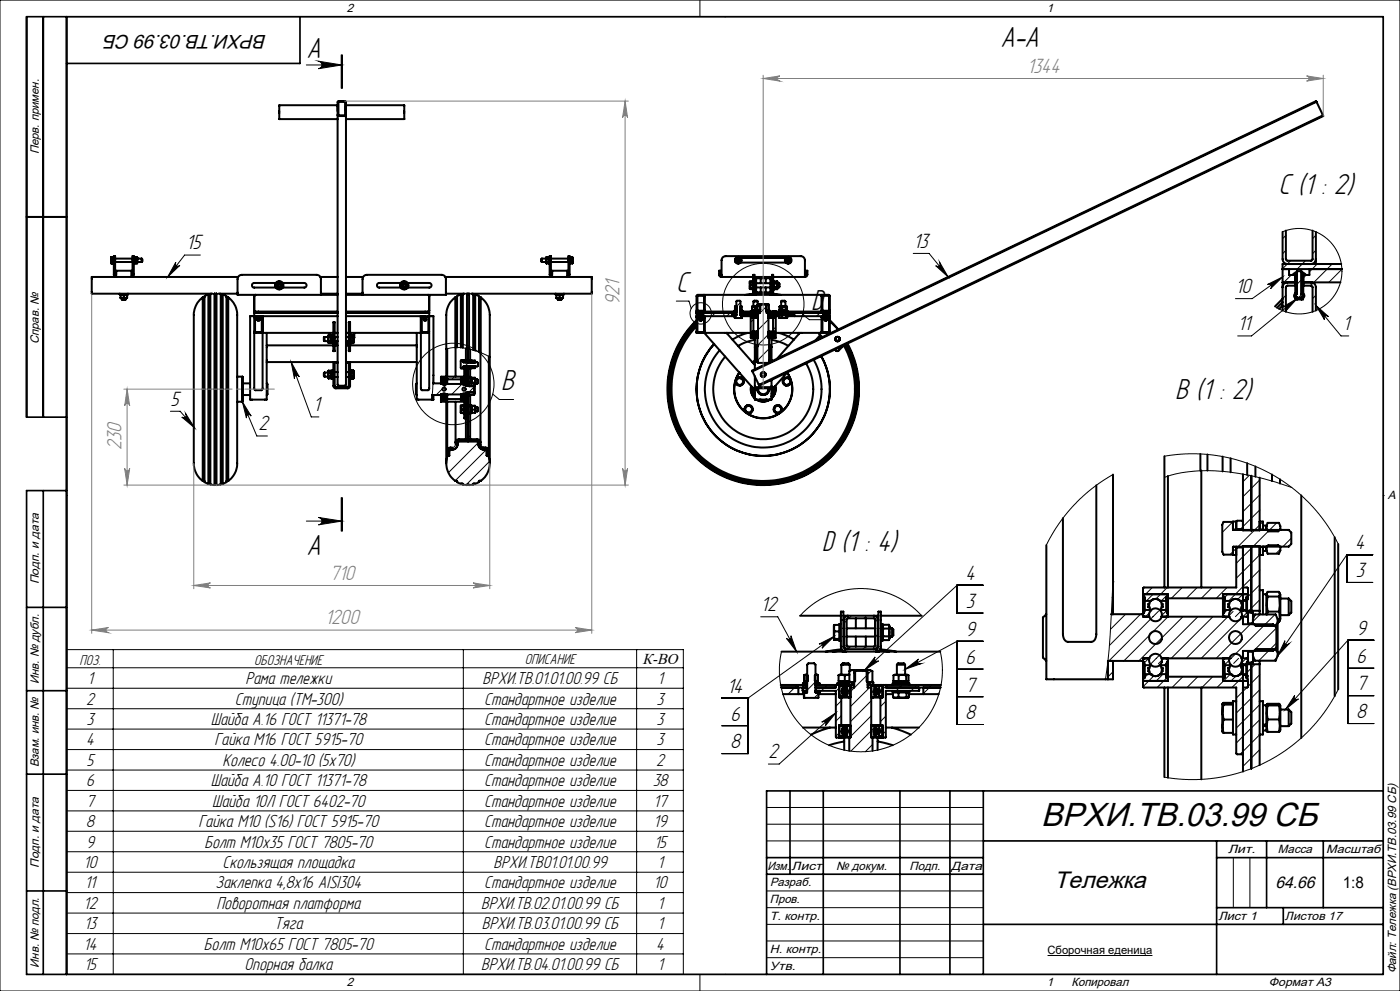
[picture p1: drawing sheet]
<svg xmlns="http://www.w3.org/2000/svg" width="420mm" height="297mm" viewBox="0 0 420 297" stroke-linecap="round" stroke-linejoin="round" font-family="sans-serif">
<defs><g id="words">
<text font-size="10" x="312.3" y="247.6">ВРХИ.ТВ.03.99 СБ</text>
<g font-size="9.7">
<text x="91.9" y="17.4">A</text>
<text x="300.2" y="14">A-A</text>
<text x="383.6" y="58.3">C (1 : 2)</text>
<text x="202.9" y="87.4">C</text>
<text x="243.3" y="92.9">D</text>
<text x="150.3" y="116.9">B</text>
<text x="352.6" y="119.7">B (1 : 2)</text>
<text x="91.9" y="166.2">A</text>
<text x="246.6" y="165.1">D (1 : 4)</text>
</g>
<text font-size="7.1" x="316.3" y="266.1">Тележка</text>
<g font-size="6.9" fill="#808080">
<text x="308.2" y="21.8">1344</text>
<text x="185.9" y="91.4" transform="rotate(-90 185.9 91.4)">921</text>
<text x="36.5" y="134.9" transform="rotate(-90 36.5 134.9)">230</text>
<text x="98.9" y="173.8">710</text>
<text x="97.5" y="187.1">1200</text>
</g>
<g font-size="6.9">
<text x="55.9" y="74.7">15</text>
<text x="274" y="74.3">13</text>
<text x="370.7" y="87.8">10</text>
<text x="371.4" y="99">11</text>
<text x="402.8" y="99">1</text>
<text x="51.1" y="121.6">5</text>
<text x="93.9" y="123.2">1</text>
<text x="77.5" y="129">2</text>
<text x="406.6" y="164.7">4</text>
<text x="289.6" y="173.8">4</text>
<text x="406.7" y="173">3</text>
<text x="228.3" y="183.2">12</text>
<text x="289.8" y="182.1">3</text>
<text x="289.7" y="190.6">9</text>
<text x="406.9" y="190.3">9</text>
<text x="289.6" y="198.9">6</text>
<text x="406.9" y="198.6">6</text>
<text x="218.2" y="207.6">14</text>
<text x="289.6" y="207.3">7</text>
<text x="406.9" y="206.9">7</text>
<text x="219.1" y="215.9">6</text>
<text x="289.6" y="215.5">8</text>
<text x="406.9" y="215.3">8</text>
<text x="219.1" y="224.2">8</text>
<text x="230.6" y="227.3">2</text>
</g>
<g font-size="5.8">
<text x="80" y="10.4" transform="rotate(-180 80 10.4)">ВРХИ.ТВ.03.99 СБ</text>
<text x="26.2" y="205">1</text>
<text x="73.7" y="205">Рама тележки</text>
<text x="144.8" y="205">ВРХИ.ТВ.01.01.00.99 СБ</text>
<text x="197.2" y="205">1</text>
<text x="25.9" y="211.2">2</text>
<text x="70.5" y="211.2">Ступица (ТМ-300)</text>
<text x="145.3" y="211.2">Стандартное изделие</text>
<text x="197" y="211.2">3</text>
<text x="26" y="217.3">3</text>
<text x="63.2" y="217.3">Шайба A.16 ГОСТ 11371-78</text>
<text x="145.3" y="217.3">Стандартное изделие</text>
<text x="197" y="217.3">3</text>
<text x="25.8" y="223.4">4</text>
<text x="64.4" y="223.4">Гайка M16 ГОСТ 5915-70</text>
<text x="145.3" y="223.4">Стандартное изделие</text>
<text x="197" y="223.4">3</text>
<text x="26" y="229.5">5</text>
<text x="66.8" y="229.5">Колесо 4.00-10 (5х70)</text>
<text x="145.3" y="229.5">Стандартное изделие</text>
<text x="196.8" y="229.5">2</text>
<text x="25.8" y="235.6">6</text>
<text x="63.2" y="235.6">Шайба A.10 ГОСТ 11371-78</text>
<text x="145.3" y="235.6">Стандартное изделие</text>
<text x="195.8" y="235.6">38</text>
<text x="25.8" y="241.8">7</text>
<text x="63.6" y="241.8">Шайба 10Л ГОСТ 6402-70</text>
<text x="145.3" y="241.8">Стандартное изделие</text>
<text x="196.1" y="241.8">17</text>
<text x="25.8" y="247.9">8</text>
<text x="59.5" y="247.9">Гайка M10 (S16) ГОСТ 5915-70</text>
<text x="145.3" y="247.9">Стандартное изделие</text>
<text x="196.1" y="247.9">19</text>
<text x="25.8" y="254">9</text>
<text x="61.3" y="254">Болт M10x35 ГОСТ 7805-70</text>
<text x="145.3" y="254">Стандартное изделие</text>
<text x="196.2" y="254">15</text>
<text x="25.1" y="260.1">10</text>
<text x="66.8" y="260.1">Скользящая площадка</text>
<text x="148.1" y="260.1">ВРХИ.ТВ01.01.00.99</text>
<text x="197.2" y="260.1">1</text>
<text x="25.5" y="266.3">11</text>
<text x="64.6" y="266.3">Заклепка 4,8х16 AISI304</text>
<text x="145.3" y="266.3">Стандартное изделие</text>
<text x="196.1" y="266.3">10</text>
<text x="25.1" y="272.4">12</text>
<text x="65" y="272.4">Поворотная платформа</text>
<text x="144.4" y="272.4">ВРХИ.ТВ.02.01.00.99 СБ</text>
<text x="197.2" y="272.4">1</text>
<text x="25.2" y="278.5">13</text>
<text x="82.3" y="278.5">Тяга</text>
<text x="144.5" y="278.5">ВРХИ.ТВ.03.01.00.99 СБ</text>
<text x="197.2" y="278.5">1</text>
<text x="25.1" y="284.6">14</text>
<text x="61.2" y="284.6">Болт M10x65 ГОСТ 7805-70</text>
<text x="145.3" y="284.6">Стандартное изделие</text>
<text x="196.9" y="284.6">4</text>
<text x="25.2" y="290.8">15</text>
<text x="73.4" y="290.8">Опорная балка</text>
<text x="144.4" y="290.8">ВРХИ.ТВ.04.01.00.99 СБ</text>
<text x="197.2" y="290.8">1</text>
</g>
<text font-size="5" x="382.6" y="266">64.66</text>
<g font-size="4.8">
<text x="157.5" y="199.1">ОПИСАНИЕ</text>
<text x="402.8" y="266">1:8</text>
</g>
<g font-size="4.7">
<text x="23.9" y="199.2">ПОЗ.</text>
<text x="76.3" y="199.2">ОБОЗНАЧЕНИЕ</text>
<text x="192.8" y="199">К-ВО</text>
</g>
<g font-size="3.6">
<text x="104" y="3.6">2</text>
<text x="314" y="3.6">1</text>
<text x="11.6" y="46.3" transform="rotate(-90 11.6 46.3)">Перв. примен.</text>
<text x="11.6" y="103.2" transform="rotate(-90 11.6 103.2)">Справ. №</text>
<text x="416.4" y="149.6">A</text>
<text x="11.6" y="175.1" transform="rotate(-90 11.6 175.1)">Подп. и дата</text>
<text x="11.6" y="205" transform="rotate(-90 11.6 205)">Инв. № дубл.</text>
<text x="11.6" y="230" transform="rotate(-90 11.6 230)">Взам. инв. №</text>
<text x="368.4" y="255.6">Лит.</text>
<text x="383.4" y="255.6">Масса</text>
<text x="397.8" y="255.6">Масштаб</text>
<text x="11.6" y="260.1" transform="rotate(-90 11.6 260.1)">Подп. и дата</text>
<text x="230.2" y="260.6">Изм.</text>
<text x="237.5" y="260.6">Лист</text>
<text x="250.9" y="260.6">№ докум.</text>
<text x="272.9" y="260.6">Подп.</text>
<text x="285.4" y="260.6">Дата</text>
<text x="231" y="265.6">Разраб.</text>
<text x="231" y="275.6">Т. контр.</text>
<text x="231" y="270.6">Пров.</text>
<text x="365.5" y="275.6">Лист 1</text>
<text x="385.5" y="275.6">Листов 17</text>
<text x="231" y="285.6">Н. контр.</text>
<text x="11.6" y="290" transform="rotate(-90 11.6 290)">Инв. № подл.</text>
<text x="231" y="290.6">Утв.</text>
<text x="418.9" y="291.8" transform="rotate(-90 418.9 291.8)">Файл: Тележка (ВРХИ.ТВ.03.99 СБ)</text>
<text x="104" y="295.6">2</text>
<text x="314" y="295.6">1</text>
<text x="321.5" y="295.6">Копировал</text>
<text x="380.7" y="295.6">Формат А3</text>
</g>
<text font-size="3.4" x="314.3" y="286">Сборочная еденица</text>
</g></defs>
<g fill="none" stroke="#000" stroke-width=".3">
<path d="M0 0h420v297h-420zM20 5h395v287h-395zM91.9 19.5h10.6M95.5 18.3l7 1.2-7 1.1a1.13 1.13 0 0 0 1.1-1.1 1.13 1.13 0 0 0-1.1-1.2zM102.4 16.5v10M102.5 16.5v10M102.7 16.5v10M210 0v5M217.5 5h.1M377.5 38.6l-.5 .5M386.1 34.4l-.5 .6M393.2 36.3l-.5 .5"/>
<path d="M394.7 30.3l-.5 .6M334.6 59.1l-.6 .5M343.1 55l-.5 .5M350.3 56.8l-.6 .6M351.8 50.9l-.6 .5M358.8 52.7l-.5 .6M360.3 46.7l-.5 .6M367.5 48.6l-.6 .5M368.9 42.6l-.5 .6M376.1 44.5l-.6 .5M384.6 40.4l-.5 .6M52.7 78.6a.77 .77 0 0 0 .2 1 .77 .77 0 0 0 1.1-.1l-3.7 3.5z"/>
<path d="M60.1 76.4h-4.7l-5.1 6.6M274 75.9h4.7l5.7 7.1M280.7 79.6a.78 .78 0 0 0 1.1 .1 .78 .78 0 0 0 .1-1.1l2.5 4.4zM291.6 79.6l-.5 .5M300.2 75.5l-.6 .5M307.3 77.4l-.5 .5M308.8 71.4l-.5 .5M315.9 73.2l-.6 .6M317.4 67.3l-.6 .5M324.5 69.1l-.5 .6M326 63.2l-.6 .5M333.1 65l-.5 .6"/>
<path d="M341.7 60.9l-.6 .6M384.8 69.5l3-.9 3.5-.1 3.1 .8 3 1.6 2.4 2.4 1.7 2.8 .9 3.3 .1 3.3-.9 3.6-1.5 2.6-2.4 2.5-2.6 1.5-3.1 1-3.4 .1-3.5-.8-2.6-1.4M385.8 70.6l-1 .9M385.8 75l-1 1.1M387.2 78.1l-2.4 2.4M391.7 78.1l-2.6 2.5M394.8 75l-1 1M394.8 70.5l-1 1M395.1 79.1l-2.3 2.4M399.6 79.1l-5.4 5.5M34.9 82.3v.7M39.4 82.3v.7"/>
<path d="M165.7 82.3v.7M170.1 82.3v.7M202.9 90.2h3.8l.7 2.3M209.2 99.1l-.2 .2M209.2 90.1l-.2 .3M209.6 94.2l-.5 .6M210.7 93.1l-.6 .7M211 88.4l-.3 .2M211.5 96.8l-.3 .3M211.5 92.4l-.3 .2M214.9 93.4l-1.3 1.4M219.4 93.4l-1.3 1.4"/>
<path d="M222.1 90.7l-1.6 1.6M223.9 93.4l-.9 .9M226 95.7l-.8 .9M226.1 93.4h.1M226.1 93.4l-.4 .4M226.7 95.1l-.1 .1M226.8 99.4v.1M226.8 86l-.4 .3M229.7 87.6l-.4 .4M229.8 83l-.4 .4M230 91.8l-3.1 3.1M230.5 95.7l-3.1 3.2"/>
<path d="M230.5 91.2l-.7 .8M230.6 93.4l-.1 .1M231 99.7l-4.6 4.6M231.1 95.1v.1M231.3 99.4l-.1 .1M231.5 85.8l-.4 .4M232.7 98l-.8 .8M232.7 93.6l-.9 .8M232.9 93.4h-.1M237.4 93.4l-.9 .9M240.8 94.3l2 1.5h3.8M241.9 93.4l-1.4 1.4"/>
<path d="M246.3 93.4l-1.3 1.4M246.7 97.5l-.2 .3M246.7 93l-.2 .2M246.9 88.4l-.4 .4M249 95.3l-.3 .2M249 90.8l-.3 .2M257.2 96l-.5 .5M264.3 97.9l-.5 .5M265.8 91.9l-.5 .5M272.9 93.8l-.5 .5M274.4 87.8l-.5 .5M281.5 89.7l-.5 .5"/>
<path d="M283 83.7l-.5 .5M290.1 85.5l-.5 .6M298.7 81.5l-.5 .5M380.3 85.3l4.5-2.3-3.7 3.5a.77 .77 0 0 0 .2-1 .77 .77 0 0 0-1-.2zM384.7 92.1l4.4-2.6-3.4 3.7a.76 .76 0 0 0 .1-1 .76 .76 0 0 0-1.1-.1zM384.8 83l-9.1 6.5h-5.1M385.8 88.5l-1 1M385.8 93l-.4 .3M387.4 82.4l-2.2 2.2M389.1 89.5l-13.6 11.2h-4.2M390.5 83.8l-1.9 1.9M390.6 88.2l-1.1 1"/>
<path d="M391 87.8l-.4 .4M391.9 82.4l-1.4 1.4M394 84.8l-.9 .8M394.8 88.5l-1 1M394.8 93l-.2 .1M394.8 91.5l3.7 3.4a.75 .75 0 0 0-1-.1 .75 .75 0 0 0-.1 1zM394.8 91.5l7.5 9.2h2.3M402.6 80.7l-4 3.9M87.3 108.5l2.5 4.5a.77 .77 0 0 0-1-.5 .77 .77 0 0 0-.5 1zM87.3 108.5l6.1 16.5h2.3M125 107.9v.6M130 112.5l-.5 7.3"/>
<path d="M130 114.7l-.1 .1M130 119.2l-.4 .4M132.4 114.6h.1M132.4 114.6h-.1M132.4 119.1h-.1M132.7 114.3h.1M133.3 118.2l-.5 .5M133.6 113.4l-.4 .3M133.9 104.6l1.8-.4h2.6l2.4 .4 3 .9M134.2 119.8v-.3l-.9 .9M134.2 115.1l-3.4 3.3M136.3 112.9l-.8 .8"/>
<path d="M138.8 119.4l-1 1M139 114.7l-3.5 3.5M139.3 109.9l-.5 .5M140 118.2l-.5 .5M140.2 119.5v.3M140.3 104.5l-.5 .4M141 112.7l-1.2 1.2M141.3 107.9l-1.9 1.9M142.3 115.9l-1.7 1.7M143.7 105.5l3.2 1.5M147.8 118.1l2 1.6h4.3M226.1 100.2l-.9 .9"/>
<path d="M227.1 108.1l-.3 .4M227.4 101.1l-.1 .1M228.2 116l-.3 .4M229.9 114.3l-.5 .5M230.7 104.5l-3.5 3.6M231.4 103.9l-.3 .3M231.4 108.3l-.5 .5M232.2 100.8l-.4 .4M238.5 110.2l-.5 .5M240 104.2l-.5 .5M247.2 106.1l-.6 .5M248.6 100.1l-.5 .5"/>
<path d="M251.8 101.4l-.8 .8M255.7 102l-.5 .5M51.1 123.3h2.9l4.4 4.9M54.5 125a.78 .78 0 0 0 1.1 0 .78 .78 0 0 0 .1-1l2.7 4.2zM72.7 120.4l2.7 4.3a.77 .77 0 0 0-1-.4 .77 .77 0 0 0-.5 1zM72.7 120.4l4.3 10.3h3.2M136.7 133.1a1.02 1.02 0 0 1-1.1 1M141 121.7l-1.7 1.7M141 126.1l-1.2 1.3M141 130.7l-1.6 1.6M144 132.1l-9.5 9.6M146.3 134.4l-9.8 9.7"/>
<path d="M146.9 138.3l-7.1 7M349.3 136.7l7.2-.7 4.7 .1 4.5 .5 7.2 1.8 3.7 1.3 3.4 1.7 3.4 1.9 3.5 2.3 3 2.4 3.2 3.1 4.8 5.9 3.6 6.1M20 148.5h.1M91.9 156.2h10.6M95.5 155.1l7 1.1-7 1.1a1.11 1.11 0 0 0 1.1-1.1 1.11 1.11 0 0 0-1.1-1.1zM102.4 149.2v10M102.5 149.2v10M102.7 149.2v10zM333.9 142.2l-2.9 1.7-3.6 2.7-5.5 5-4.3 5.4-2.1 3.3-1.6 3.1M349.4 143a42.8 42.8 0 0 1 17.9-1.7l8.9 1.5 5.8 1.4 5.6 1.9M369.8 156.4l-3.1 3.2M369.9 156.3h.1"/>
<path d="M374.8 142.4l-1.9 2M377.9 148.3l-5 5M377.9 152.9l-5.7 5.7M377.9 143.9l-5 5M378.9 156.3l-7.5 7.5M383 156.7l-12.1 12.1M415 148.5h.1M287.1 175.5h.1M287.1 175.5l-27.7 25.3M295 175.4h-7.9v8.3h7.9M333.9 174.4l-.3 6.7a183.8 183.8 0 0 1-2 22.5M333.9 174.4h.1"/>
<path d="M333.9 178.9l-.3 .2M345.7 176.1l-2.8 2.8M345.9 178.1l-2 2M350.2 176.1l-3.5 3.4M350.3 178.2l-1.9 1.9M354.7 176.1l-3.3 3.2M359.2 176.1l-3.3 3.2M363.6 176.1l-3.2 3.2M368.1 176.1l-3.2 3.2M368.4 178.1l-1.5 1.5M371.2 164.1l-2.2 2.1M372.9 178.1l-1.6 1.5"/>
<path d="M377.9 166.3l-7 7M377.9 175.3l-5 5M377.9 179.8l-3.3 3.3M377.9 170.8l-9.3 9.3M384.1 164.6l-1.3 1.3M387.4 161.3l-2.5 2.5M404 166.3h.1M404 166.3l-20.7 30.3M404 174.6h7.8M411.8 166.3h-7.8v8.3M20 194.7h185v97.3M34 194.7v97.3"/>
<path d="M139 194.7v97.3M191 194.7v97.3M228.2 184.9h5.1l5.7 10.4M234.5 195.3l-.7 4.4 .1 3.3 .5 3.2 .9 3.2 1.1 2.4 2.8 4.4 2.3 2.4 1.9 1.7 4.3 2.6 4.9 1.7 2.7 .5 2.7 .2 5.2-.5 2.4-.6 2.9-1.1 4.1-2.4 2.6-2.2 1.8-1.9 2-2.7 1.4-2.7 1.8-5 .4-3.2 .1-3.2-.6-4.5M235.9 191.3a.78 .78 0 0 0 1 .2 .78 .78 0 0 0 .4-1l1.7 4.8zM240 184.5l3.7-3.4 4.2-2.4 4.6-1.6 4.9-.7 5.3 .4 2.7 .6 2.5 1 4.6 2.5 2 1.7 2 1.9M245.7 193l4.5-2.3-3.6 3.6a.76 .76 0 0 0 .1-1.1 .76 .76 0 0 0-1-.2zM250.2 190.7l-25.8 18.6M254 185.9l-.7 .8M254 190.5l-.7 .7M255.2 193.8l-.8 .8M255.4 184.5l-.7 .8"/>
<path d="M259.6 193.8l-.7 .8M259.9 184.5l-.7 .8M262.5 196.9a.79 .79 0 0 0 0 1.1 .79 .79 0 0 0 1.1 0l-4.2 2.8zM263.3 185.7l-.8 .7M263.3 190.2l-.8 .7M287.1 192.2h.1M287.1 192.2v24.9h7.9M287.1 192.2h7.9M287.1 192.2l-15.6 8.4M333.9 183.4l-.5 .5M337.7 184.1l-4.5 4.5M342.2 184.1l-9.4 9.3"/>
<path d="M343.4 180.6l-.3 .2M343.5 182.8l-.4 .3M344.6 197.3l-1.5 1.5M344.7 181.5l-.2 .2M345.5 183l-1.8 1.8M347.6 183.2l-15.2 15.1M349.1 197.3l-1.6 1.6M350.1 198.6l-.7 .8M350.1 182.8l-1.9 2M350.1 180.6l-.3 .3M350.4 198.3h.1M350.4 184.8l-13.3 13.3"/>
<path d="M354.9 184.8l-13.3 13.3M359.4 184.8l-14.5 14.6M363.9 184.8l-12.5 12.5M367.1 183.8l-.2 .2M367.4 181.3l-.2 .2M368.2 182.8l-1 1M369.9 183.3l-14 14M371.6 197.3l-1.5 1.5M372.6 182.8l-2 2M372.7 184.9l-12.3 12.4M373.8 197.3l-1.9 1.9M374.1 183.5l-1.2 1.3"/>
<path d="M374.1 199.3l-.2 .2M374.1 181.3l-.2 .3M375.1 187.1l-10.3 10.2M376.6 199.1l-3.7 3.6M378 184.1l-2.6 2.7M381.1 194.5l-3.5 3.5M382.5 184.1l-15.3 15.4M382.9 188.2l-6.8 6.9M382.9 192.8l-2.3 2.3M383.1 197l-1 1M385.5 192a.78 .78 0 0 0 .2 1 .78 .78 0 0 0 1.1-.1l-3.5 3.7zM404.3 191.9h.1"/>
<path d="M404.3 191.9l-18.7 20.8M412.2 191.9h-7.9v24.9h7.9M20 200.1h185M20 206.3h185M20 212.4h185M20 218.5h185M216.5 209.2h7.9v16.7h-7.9M216.5 217.5h7.9M224.4 209.3h.1M234.7 205.3l-.4 .4M239.2 205.3l-2.8 2.7M242 206.9l-.7 .8"/>
<path d="M245.4 203.5l-3.3 3.3M245.5 207.9l-1.2 1.3M246.5 216.4l4.3-2.8-3.2 4a.77 .77 0 0 0 0-1.1 .77 .77 0 0 0-1.1-.1zM248.1 205.3l-1.7 1.7M250.8 213.6l-17 15.4h-3.3M252.4 210l-1.6 1.7M252.4 214.5l-1.6 1.6M252.5 205.4h.1M252.5 205.4l-1.7 1.8M252.5 218.9l-1.7 1.8M252.6 207.6l-.8 .8M253.6 208.8l-.1 .1"/>
<path d="M254 217.4l-.1 .2M254.9 205.3l-.8 .8M255.1 218.5l-.7 .7M256.9 201l-.6 .7M260.3 202.2l-6.2 6.1M260.9 206.1l-5.8 5.7M261.4 210l-6.3 6.3M261.4 214.5l-6.6 6.5M261.4 201l-1.4 1.4M262 204.9l-.6 .6M262.1 207l-.7 .8M262.4 218l-7.1 7.1"/>
<path d="M262.6 208.8l-.1 .1M263 217.4l-.2 .2M263.7 205.4l-.1 .2M264.7 208.9v.1M264.8 217.9l-.9 .8M265.7 210.1l-1.6 1.7M265.7 214.6l-1.6 1.6M265.7 205.6l-1.7 1.8M265.7 219.1l-1.7 1.8M266.1 205.3l-.1 .1M270.6 205.3l-1.7 1.7M271.5 200.6l4.1-3.1a.78 .78 0 0 0-.3 1 .78 .78 0 0 0 1 .4z"/>
<path d="M275.1 205.3l-1.8 1.7M279.6 205.3l-2.6 2.6M281.8 207.6l-.5 .4M287.1 200.5h7.9M287.1 208.8h7.9M333.9 201.3l-1.5 1.5M343.4 200.8l-.3 .2M344.4 202l-1.5 1.5M346.1 202.6l-3.2 3.2M348.9 202l-2 2.1M350.1 200.8l-.3 .3M350.4 202.6v1"/>
<path d="M350.4 202.8l-3.3 3.3M354.9 202.8l-3.3 3.3M359.3 202.8l-3.2 3.3M363.8 202.8l-3.2 3.3M367.1 204.1l-2 2M367.4 201.5l-.2 .3M368.7 200.2l-.2 .2M369.1 202l-2 2M370.7 202.6l-1.4 1.5M372.8 200.6l-.2 .2M373.6 202l-4 4.1M374.1 201.5l-.2 .3"/>
<path d="M374.4 202.6v1M374.4 205.7l-.3 .4M374.4 203.5l-.6 .6M377.9 202.2l-7 7M377.9 206.7l-7 7M377.9 211.2l-7 7M377.9 215.7l-7 7M388.4 208.4a.76 .76 0 0 0 .1 1.1 .76 .76 0 0 0 1-.1l-3.9 3.3zM401.5 206.6l-3.7 6.3-4.6 5.6-3 2.9-3.2 2.6-4 2.7-2.9 1.5-6.8 2.9-3.9 1.2-4.3 .8-3.8 .4-4.9 .1-7.1-.7M404.3 200.2h7.9M404.3 208.5h7.9M20 224.6h185"/>
<path d="M20 230.8h185M20 236.9h185M252.9 220.8l-.2 .1M261.8 223.1l-2.2 2.2M262.4 220.2l-.8 .8M377.9 220.2l-5.9 5.9M377.9 224.7l-5 5M377.9 229.2l-.3 .2M20 243h185M20 249.1h185M20 255.3h185M230 242h65"/>
<path d="M230 247h65M230 252h65M370 257v15M375 257v15M20 261.4h185M20 267.5h185M20 273.6h185M20 279.8h185M230 267h65M230 272h65M230 277h65M20 285.9h185"/>
<path d="M210 292v5M217.5 292h.1M230 282h65M230 287h65M314.3 286.4h31.4"/>
<circle cx="210.2" cy="93.9" r="3.2"/>
<circle cx="229" cy="91.2" r="12.2"/>
<circle cx="136" cy="115.1" r="12.2"/>
</g>
<g fill="none" stroke="#000" stroke-width=".6">
<path d="M101.3 34.5l.2 .3h2l.3-.3M101.3 31.5h-17.5v4.2h17.5M101.4 30.4l2.1-.1 .3 .3v84.6l-.3 .4h-1.9l-.3-.3zM101.5 30.5l2 .1v4l-2-.1zM103.8 31.5h17.5v4.2h-17.5M394.9 30.5l2 4.1M394.9 30.5l-.1-.2-169.2 80.8 .1 .2M394.9 30.5l-169.2 80.8M396.9 34.6l.1 .2-169.2 80.8-.1-.2M396.9 34.6l-169.2 80.8M8 65h12M33.4 77.1v.4"/>
<path d="M33.4 77.5v1M33.4 78.5v.4M33.4 77.1v1.8M33.4 78.5h.5M33.4 77.1h.5M33.4 77.5h.5M33.4 78.9h.5M34.1 77h-.2v2h.2M34.5 78.5h5.3M34.5 77.5h5.3M40.1 77h.3v2h-.3M40.4 78.7v.2"/>
<path d="M40.4 77.5v1M40.4 78.5v.4M40.4 77.1v.4M40.4 78.5h.7M40.4 77.1v.2M40.4 77.1h.7M40.4 77.5h.7M40.4 78.9h.7M41.1 77.5v1M41.1 78.5v.4M41.1 77.1v.4M41.1 77.1v1.8"/>
<path d="M41.2 78.5h1.3M41.2 77.5h1.3M42.5 77.5v1M42.5 77.5l.2 .2-.2 .8M162.6 77.5v1M162.6 77.5l-.3 .2v.6l.3 .2M162.6 77.5h1.3M163.9 77.5v1.4M163.9 77.1v1.8M163.9 77.1v.4M163.9 77.1h.7M163.9 77.5h.7"/>
<path d="M163.9 78.9h.7M164.6 78.5v.4M164.6 77.5v1M164.6 77.1v.4M164.6 78.5h-2M164.6 77.1l.1 .2M164.7 78.7l-.1 .2M164.9 77h-.2v2h.2M165.3 78.5h5.2M165.3 77.5h5.2M170.9 77h.2v2h-.2M171.1 78.5h.6"/>
<path d="M171.1 77.1h.6M171.1 77.5h.6M171.1 78.9h.6M171.7 78.5v.4M171.7 77.5v1M171.7 77.1v.4M171.7 77.1v1.8M222.2 78.7h13.5M222.2 77.3h13.5M384.8 69.5v8.1a1.45 1.45 0 0 0 1.5 1.5M385.8 69.1v8.6l.5 .4 7.3-.1 .2-8.9M394.8 77.6a1.45 1.45 0 0 1-1.5 1.5"/>
<path d="M394.8 77.6v1.5M394.8 69.5v8.1M402.4 79.1h-17.6v5.5M34.9 82.6l-.4-.2v-5.6h-.4v5.6l.4 .5 .4 .1M34.9 82.3v-1.2h4.5v1.2M35.9 88v.3h2.5v-.3M36.2 88.4h.9M36.2 89.2h.9M36.2 89.3h1.9M36.2 89.2v.1M36.2 88.4v.8M36.2 88.3v.1"/>
<path d="M36.5 89.7h1.3M36.5 89.7l.2 .2h.9l.2-.2M36.5 89.3v.4M37.1 88.4h1M37.1 89.2h1M37.1 88.4v.8M37.8 89.3v.4M38.1 88.3h.1M38.1 88.3v.1M38.1 89.2v.1M38.1 88.4v.8M39.4 82.6l.4-.2v-5.6h.3v5.6l-.3 .5-.4 .1"/>
<path d="M60.8 89.1h.5M60.8 89.1a8.1 8.1 0 0 0-2.7 7.5v39.1a14.1 14.1 0 0 0 .9 6.4l1 1.3 .8 .7M60.8 89.1v55M62.5 88.3l-.6 .2a.8 .8 0 0 0-.6 1.2v53.9a.89 .89 0 0 0 .1 .9 .89 .89 0 0 0 .8 .4l.3 .1M62.5 88.3v56.7M63.1 88.2a.31 .31 0 0 1-.3 .3 .31 .31 0 0 1-.3-.2M63.4 88a.77 .77 0 0 0-.3 1.1v55.3a.61 .61 0 0 0 0 .8 .61 .61 0 0 0 .8 .1l.4 .1M64.3 88h.6l-.2 .2zM64.3 88v57.4M64.9 88v57.4M65.5 88h5.8M65.9 88a.77 .77 0 0 1 .3 1.1v55.3a.62 .62 0 0 1 0 .8 .62 .62 0 0 1-.8 .1l-.5 .1"/>
<path d="M66.2 88.2a.31 .31 0 0 0 .3 .3 .31 .31 0 0 0 .3-.2M66.8 88.3l.6 .2a.8 .8 0 0 1 .5 1.2v53.9a.89 .89 0 0 1 0 .9 .89 .89 0 0 1-.8 .4l-.3 .1M66.8 88.3v56.7M67.9 89.1h.6M68.5 89.1a8.1 8.1 0 0 1 2.7 7.5v39.1a16.3 16.3 0 0 1-.6 5.9l-.9 1.4-1.2 1.1M68.5 89.1v55M71.4 83h-43.9v5h36.3M76.3 93.8h25M76.3 88.8v4.3l.4 .3M76.3 94.8h.4M76.3 94.8h-1.3v25h5v-11.3M76.4 88.5l-.1 .3 .4-.4z"/>
<path d="M76.5 95.1h2v4.4l-2-.1zM76.7 94.8l-.4 .3v4.3l.4 .4M76.7 99.8h-.4v16.7l.3 .4h1.9l.3-.4v-16.7M76.7 94.8h24.6M76.7 99.8h1.7M77.2 95.6l.1 .4M77.2 95.6h.6M77.2 95v.6M77.3 96h.5zM77.8 95.6v.4M77.8 95v.6M78.4 94.8l.4 .3"/>
<path d="M78.4 99.8h.4M78.8 99.4v.4M78.8 94.8v.3M78.8 99.4l-.4 .4M78.8 99.8h21.2M78.8 95.1v4.3M80 99.8v3.7M82.7 84.8h-6.4a.69 .69 0 0 0-.7 .7 .69 .69 0 0 0 .7 .7h6.4M82.8 84.9a1.11 1.11 0 0 1 1.5-.3 1.11 1.11 0 0 1 .3 1.6l-.4 .2a.96 .96 0 0 1-1.4-.5zM84.8 84.8h6.5a.69 .69 0 0 1 .7 .7 .69 .69 0 0 1-.7 .7h-6.5M96.1 83h5.2M96.3 88.4v-4.8a1.26 1.26 0 0 0-1.3-1.2h-22.5a1.33 1.33 0 0 0-1.2 1.2v4.8h30"/>
<path d="M96.3 88h5M98.8 99.8v.7M100 96.6h.4v8.6h-.4zM100.4 99.8h.9M101.3 93.4h-25v1.4M103.8 88.4h30v-4.8a1.26 1.26 0 0 0-1.3-1.2h-22.5a1.33 1.33 0 0 0-1.2 1.2v4.8M103.8 93.4h25v1.4M103.8 94.8h24.6M103.8 83h5.1M103.8 88h5M103.8 93.8h23.7M103.8 99.8h.8"/>
<path d="M104.6 96.6h.4v8.6h-.4zM105 99.8h21.3M106.3 99.8v1.4M120.2 84.8h-6.4a.69 .69 0 0 0-.7 .7 .69 .69 0 0 0 .7 .7h6.4M120.3 84.9a1.17 1.17 0 0 1 1.8-.1 1.07 1.07 0 0 1-.1 1.6 1.07 1.07 0 0 1-1.6-.2l-.1-.1zM122.3 84.8h6.5a.69 .69 0 0 1 .7 .7 .69 .69 0 0 1-.7 .7h-6.5M125 99.8v3.7M126.3 99.8v16.6l.3 .5h1.9l.3-.3v-16.8h-.4M126.3 99.8h.3M126.3 99.4v.4M126.3 94.8v.3M126.3 99.4l.3 .4"/>
<path d="M126.3 95.1v4.3M126.5 95.1h2l-.1 4.4-1.9-.1zM126.6 94.8l-.3 .3M126.6 99.8h1.8M127.2 95.6v.4M127.2 95.6h.6M127.2 95v.6M127.2 96h.6M127.5 93.8h1.3zM127.8 95.6v.4M127.8 95v.6M128.4 88.4l.4 .4z"/>
<path d="M128.4 94.8h.4M128.4 94.8l.4 .3v4.3l-.4 .4M128.8 94.8h1.2v20.1M128.8 88.8v4.3l-.4 .3M133.6 83h43.9v5h-36.2M133.8 88h5.7M136.6 89.1h.5M136.6 89.1a7.9 7.9 0 0 0-2.7 7.1v16.7M136.6 89.1v15M138.3 88.3l-.5 .1a.72 .72 0 0 0-.7 1.1v14.6M138.3 88.3v15.9M138.9 88.2a.31 .31 0 0 1-.3 .3 .31 .31 0 0 1-.3-.2"/>
<path d="M139.1 88a.61 .61 0 0 0-.2 1v15.2M140.1 88v16.5M140.1 88h.6l-.3 .2zM140.7 88v16.6M141.7 88a.87 .87 0 0 1 .3 1.2v15.7M142 88.2a.31 .31 0 0 0 .2 .3 .31 .31 0 0 0 .4-.2M142.6 88.3l.4 .1a.76 .76 0 0 1 .7 .4 .76 .76 0 0 1 0 .8v15.9M142.6 88.3v16.8M143.7 89.1h.5M144.2 89.1a8.3 8.3 0 0 1 2.7 7.5v42.2M144.2 89.1v16.6M165.7 82.6l-.4-.3v-5.5h-.4v5.5l.3 .6 .5 .1"/>
<path d="M165.7 82.3v-1.2h4.4v1.2M166.7 88a.67 .67 0 0 0 .9 .3h1.6v-.3M166.9 89.2h1M166.9 88.4h1M166.9 89.2v.1M166.9 89.3h2M166.9 88.4v.8M167 88.3l-.1 .1M167.3 89.7h1.2M167.3 89.7l.2 .2h.8l.2-.2M167.3 89.3v.4M167.9 89.2h1"/>
<path d="M167.9 88.4h1M167.9 88.4v.8M168.5 89.3v.4M168.8 88.3l.1 .1M168.9 89.2v.1M168.9 88.4v.8M170.1 82.6l.4-.3v-5.5h.4v5.6l-.3 .5-.5 .1M209 99.4l.3 .4M209 97.8a27.5 27.5 0 0 0 16.4 46.1 27.5 27.5 0 0 0 27.8-40.4M209 97.3a27.9 27.9 0 0 0-1.3 37.3 27.9 27.9 0 0 0 37 5 27.9 27.9 0 0 0 8.7-36.3M209 96.5a28.4 28.4 0 0 0-2 38.1 28.4 28.4 0 0 0 37.8 5.6 28.4 28.4 0 0 0 9.1-37.1M209 96.2a28.6 28.6 0 0 0-2.2 38.4 28.6 28.6 0 0 0 38 5.8 28.6 28.6 0 0 0 9.3-37.4"/>
<path d="M209 96a28.7 28.7 0 0 0-2.4 38.7 28.7 28.7 0 0 0 38.3 5.9 28.7 28.7 0 0 0 9.3-37.6M209 94.8v.3M209 99.4v.4h.9M209 94.8h.9M209 93.8h11.8M209 95.1v4.3M209.3 88.6l1.9 .1v4.4h-2zM209.3 93.4l-.3-.4v-4.2l.3-.4h39.3l.4 .3v4.4l-.4 .3M209.3 94.8l-.3 .3M209.4 93.8v.4h.5l-.1 1.6 .2 .2M209.9 95l-.7 .1v4.3l.7 .1M209.9 99.8h.6"/>
<path d="M209.9 99.5h.6M209.9 99.5v.3M210 95.6v.3M210 95.6h.1M210 94h.1M210 94l-.3 .2M210 96h.4M210 95.6l.1 .3 .4-.1-.1-.2M210 95.9h.1M210 95.6v-1.7h.4v1.7M210 95.9v.1M210.4 95.9h.1"/>
<path d="M210.4 95.6h.1M210.4 95.6v.3M210.4 94h.1M210.4 94l.3 .2M210.4 95.9v.1M210.5 95l.7 .1v4.3l-.7 .1M210.5 94.8h9.1M210.5 99.8h.8M210.5 99.5v.3M211 93.8v.4h-.5l.1 1.6-.2 .2M211.1 88.4l.4 .4M211.1 94.8l.4 .3v4.3l-.4 .4"/>
<path d="M211.3 99.8h6.6M211.3 99.8l15.1 17.1M211.5 93l-.4 .4M211.5 88.4v.4M211.5 93v.4M211.5 88.8v4.2M216.5 83v-5a1.21 1.21 0 0 1 1.2-1.2h22.5a1.26 1.26 0 0 1 1.3 1.2v5M216.5 82.6l-.4-.2v-1.3h-.4l.1 1.4 .7 .5M216.5 83h9.5M217.9 99.8h7.3M217.9 99.8l8.5 9.6M218.2 99.8l-.1 .1"/>
<path d="M219.6 94.8h.8M219.6 93.8v1M220.3 94.3v.2h.6M220.3 94.3h.6M220.3 93.8v.5M220.4 95.2l.1 .1M220.4 94.5l.1 .8M220.5 92.8h.1M220.5 91.9h.1M220.5 92.8l.1 .1M220.5 91.9v.9M220.8 91.8h.1"/>
<path d="M220.8 93.8h.1M220.8 91.8l.2 .9-.4 .2v.2M220.8 91.8l-.3 .1M220.9 93.4h.1M220.9 93.4h-11.9v1.4M220.9 94.5v-4.2l.2-.2h.9l.1 .2 .1 4.2M220.9 94.5h-.1M220.9 93.1h-.6v.3M222.1 93.4h.1M222.1 91.8h.1M222.1 94.5h.1M222.1 93.1h.7v.3"/>
<path d="M222.1 94.3h3.1v6.9h.4M222.1 92.9h.4M222.2 93.4h2.9M222.2 91.8l.3 .1-.1 1M222.2 91.8l-.2 .2 .2 .9M222.2 93.4v.9M222.5 92.9v.2M222.6 94.8h2.6M222.6 94.5l-.1 .8h-2M222.8 94.3v.2h-.6M224.3 99.8l-2.8 1-1.8 1M224.9 84.5v2"/>
<path d="M224.9 84.5h.1M224.9 86.5v.1M225 84.4v.9M225 85.3v1.2M225 86.5l.7 .1M225 84.4l-.1 .1M225 84.4h.7M225 85.3h.7M225 86.5h.7M225.1 93.4h.2M225.1 93.4v.4M225.3 93.4l-.1 .4h-3.1"/>
<path d="M225.3 93.4h.3M225.6 91.9h1M225.6 92.8h1M225.6 92.8h.1M225.6 91.9v.9M225.6 93.4h.2M225.6 93.4h.1M225.7 92.8l.1 .1M225.7 95.1l.1 .1M225.7 92.9h1.6M225.7 92.9v.2M225.7 93.4v1.8h.4"/>
<path d="M225.7 93.4h.1M225.8 99.4l-.1 .1M225.8 93.4l-.1 .1M225.8 93.4h.3M226 84.3h-.3v2.4h.3M226 95.1v.1M226 95.2h1.2M226 90.3h1.3M226 90.3l.2-.2h.9l.2 .2M226 90.3v1.5M226 95.2v4.2M226.1 99.4h1.1"/>
<path d="M226.1 95.2h1.1M226.1 93.4h1M226.1 88l-2.4 .4M226.1 99.4h-.4v1.8M226.1 93.4h.1M226.1 95.2h.1M226.1 99.4h.1M226.2 100l-.1 .3 .1 .4M226.2 100h.1M226.2 94l-.1 .3 .1 .4M226.2 94h.1M226.2 94.7h.1"/>
<path d="M226.2 88.2l-1.4 .2M226.2 93.5v.5M226.2 94.7v.4M226.2 99.5v.5M226.3 83h5.3M226.3 86.1h.1M226.3 84.9h.1M226.4 94.4l.1 .4 .3 .1M226.4 94.3h.1M226.4 94.4h.1M226.4 94.3h.3M226.4 94.4h.3"/>
<path d="M226.4 94.3v.1M226.5 99.9a.49 .49 0 0 0-.3 .4 .49 .49 0 0 0 .3 .4M226.5 93.9a.49 .49 0 0 0-.3 .4 .49 .49 0 0 0 .3 .5M226.6 92.8h.6M226.6 91.9v.9M226.6 88h.2M226.7 94.4l.2 .4-.1 .1zM226.7 94.4h.1M226.7 94.3h.1M226.7 94.3v.1M226.7 88.4l-.4-.1-.3-.7v-5.2h.3v5.3l.4 .3 4.8-.1 .1-5.5h.4v5.4l-.4 .5-.4 .1M226.8 93.8h-.3l-.1 .5"/>
<path d="M226.8 93.8l-.1 .5M226.8 99.9l-.1 .4M226.8 86.1h4.3M226.8 84.9h4.3M226.9 83.4l4.2 .1-.1 4.1h-4.1zM226.9 99.5v1.6l.3 .1M226.9 93.5v1.6l.3 .1M227 83l-.6 .6v3.9l.6 .5M227.1 93.1h-1.7v.3M227.1 93.4h.8M227.2 99.4h-1.2l.9 .1M227.2 93.4h-1.2l.9 .1"/>
<path d="M227.2 99.4l-.3 .1M227.2 93.4h.1M227.2 95.2h.1M227.2 99.4h.1M227.2 93.4l-.3 .1M227.2 91.9h-.6M227.2 91.8l-1.6 .1M227.2 92.8l.4 .2M227.3 99.4l.1 .1M227.3 99.4h.1M227.3 93.4l.1 7.8h-.2M227.3 95.2h.1"/>
<path d="M227.3 90.3v1M227.4 95.1l-.1 .1M227.4 93.8h.6v-2.3l.2-.2h1.5l.3 .2v2.3h.5M227.9 91.2h2.1M227.9 93h.1M227.9 93.4h.1M227.9 91.2l-.7 .1v1.5M227.9 91.2l.2 .2v1.4l-.2 .2M227.9 93h-.8v.4M227.9 93v.4M228.2 83.4v1.5M228.2 86.1v1.5"/>
<path d="M229.7 83.4v1.5M229.7 86.1v1.5M230 93h.1M230 93.4h.1M230 93.4h.9M230 93h.9v.4M230 93v.4M230 91.2l.7 .1v1.5l-.4 .2M230 91.2l-.2 .2v1.4l.2 .2M230.5 99.4h.1M230.5 95.1l.1 .1M230.5 95.2h.1"/>
<path d="M230.6 99.4l-.1 .1M230.6 93.4l-.1 7.8h.3M230.6 99.4h.2M230.6 95.2h.2M230.8 99.4h1M230.8 95.2h1M230.8 99.4h1.2l-1 .1M230.8 93.4h1.2l-1 .1M230.8 99.4l.2 .1M230.8 93.4h.1M230.8 95.2h.1M230.8 99.4h.1"/>
<path d="M230.8 93.4l.2 .1M230.8 95.2h1.2M230.9 93.4h.9M230.9 83l.6 .5v4.1l-.6 .4M231 99.9l.2 .4M231 99.5v1.6l-.2 .1M231 93.9l.2 .4M231 93.5v1.6l-.2 .1M231.1 88h.3M231.2 94.3l-.1-.5h.2l.1 .5M231.2 94.4h.1M231.2 94.4l-.2 .4z"/>
<path d="M231.2 94.3h.1M231.2 94.3v.1M231.2 94.3h.2M231.2 94.4h.2M231.2 94.3h.3l-.3 .1M231.4 99.9a.49 .49 0 0 1 0 .8M231.4 93.9a.49 .49 0 0 1 0 .9M231.4 94.4l-.1 .4-.3 .1M231.4 94.3h.1M231.4 94.4h.1M231.5 100h.2M231.5 94h.2"/>
<path d="M231.5 94.7h.2M231.5 86.1h.1M231.5 84.9h.1M231.7 100v.7M231.7 94v.7M231.7 88.2l1.5 .2M231.7 93.5v.5M231.7 94.7v.4M231.7 99.5v.5M231.8 88l2.5 .4M231.8 93.4h.3M231.8 99.4h.4v1.8"/>
<path d="M231.8 93.4h.1M231.8 95.2h.1M231.8 99.4h.1M231.9 95.2v4.2M232 84.3h.2v2.4h-.2M232 83h9.5M232 95.1v.1M232.1 99.4l.1 .1M232.1 93.4l.1 .1M232.1 93.4h.2M232.2 95.1l-.1 .1M232.2 93.4h.1"/>
<path d="M232.2 86.4l.1 .3M232.2 93.4v1.8h-.4M232.3 93.4h.4M232.3 93.4h-.1M232.3 86.1v.6M232.3 84.9v1.2M232.3 84.3v.6M232.3 84.3l-.1 .3M232.3 84.3h.9M232.3 86.1h.9M232.3 86.7h.9M232.3 84.9h.9"/>
<path d="M232.7 93.4h.1M232.7 93.4v.4h16.3M232.7 94.8h1.1M232.7 99.8h7.3M232.8 93.4h16.2v1.4M232.8 93.4v.4M233.2 86.1v.6M233.2 84.9v1.2M233.2 84.3v.6M233.2 84.3v2.4M233.3 86.1h.3M233.3 84.9h.3"/>
<path d="M233.6 99.8l2.4 .8 2.2 1.2M233.6 84.9v1.2M233.6 84.9l.3 .2v.8l-.3 .2M233.7 93.4a.49 .49 0 0 1 .8-.3h1.7v.3M233.7 94.3a.49 .49 0 0 0 .8 .2h1.7v-.2M233.8 95.2h2.3M233.8 95.2h.8M233.8 94.5v.7M233.9 92.8l.2 .1M233.9 92.8h.7M233.9 91.9h.7M233.9 91.9v.9"/>
<path d="M234.4 90.3h1.2M234.4 90.3l.2-.2h.8l.2 .2M234.4 90.3v1.5M234.6 95.2h1.2M234.6 94.5v.7M234.6 92.8h1.2M234.6 91.9h1.2M234.6 91.9v.9M235.6 90.3v1.5M235.8 91.9h.3v.9h-.3M235.8 91.9v.9M235.8 94.5v.7"/>
<path d="M235.9 92.9h.1M235.9 92.9v.2a.96 .96 0 0 0-1.3-.2h-.6v.2M235.9 92.9v.2M236 91.9h-2.1M236 92.8l-.1 .1M236.2 94.8h2.1M236.2 94.5v.7h-.4M237.7 93.8v.5h-5v6.9h-.4M238.3 94.8h9.1M238.3 93.8v1M239.7 99.8l.2 .1M240 99.8h7.4"/>
<path d="M240 99.8l-6.8 7.7M241.5 82.6l.3-.2v-1.3h.4v1.3l-.3 .5-.4 .1M246 99.8l-.1 .4 .8 .8M246.5 93l.3 .4M246.5 88.4v.4M246.5 93v.4M246.5 88.8v4.2M246.8 88.6l1.9 .1v4.4h-2zM246.8 88.4l-.3 .4M246.8 94.8l-.3 .3v4.3l.3 .4M246.9 93.8v.4h.5l-.1 1.6 .2 .2M247.4 95l-.7 .1v4.3l.7 .1"/>
<path d="M247.4 99.8h.6M247.4 99.5h.6M247.4 99.5v.3M247.5 94l-.3 .2M247.5 95.6v.3M247.5 95.6h.1M247.5 94h.1M247.5 96h.4M247.5 95.6l.1 .3 .4-.1-.1-.2M247.5 95.6v-1.7h.4v1.7M247.5 95.9v.1M247.5 95.9h.1"/>
<path d="M247.9 95.9h.1M247.9 95.6h.1M247.9 95.6v.3M247.9 94l.3 .2M247.9 94h.1M247.9 95.9v.1M248 95l.7 .1v4.3l-.7 .1M248 94.8h1M248 99.5v.3M248.5 93.8v.4h-.5l.1 1.6-.2 .2M248.6 94.8l.4 .3M249 99.4l-.4 .4"/>
<path d="M249 96.8l.3-.2 2.2 2.1M249 96.5l.1 .1M249 96.2l.3 .4M249 96l2.4 2.6M249 94.8v.3M249 95.1v4.7h-1M384.8 91.6l-1 1M384.8 90.6l-1.7 1.6M384.8 89.6l-2.3 2.2M384.8 84.6v1.5M384.8 86.1v7M384.8 80.6h17.8"/>
<path d="M384.8 84.6h3.8M386.3 84.6a1.45 1.45 0 0 0-1.5 1.5M386.7 80.6v1.8h1.9v5.5a.86 .86 0 0 0 .1 1.5v.3h.4M388.6 85.6h-2.3l-.5 .3v7.5M389 88.1l-.3 .7 .4 .3M389 81.5l-1.2 .9M389 88.1h.1M389 81.5h.1M389 81.5v6.6M389.1 88.2a.6 .6 0 0 0-.4 .8 .6 .6 0 0 0 .9 .2h.5a.55 .55 0 0 0 .7-.4 .55 .55 0 0 0-.3-.6M389.1 88.2v-6.9h1.4v6.9M389.1 89.1h.1"/>
<path d="M389.1 89.7h1.3M389.1 89.1v.6M390.3 89.1h.1M390.4 89.1v.6M390.5 88.1h.1M390.5 81.5h.1M390.5 88.1l.4 .7-.5 .3M390.5 81.5l1.3 .9M390.5 81.5v6.6M391 85.6h2.3l.4 .3 .1 7.5M391 84.6h11.1M392.8 80.6v1.8h-1.8v5.5a.9 .9 0 0 1-.1 1.5v.3h-.5"/>
<path d="M393.3 84.6a1.45 1.45 0 0 1 1.5 1.5v7M71.2 112.9h1.5M72.7 112.9v7.5M72.8 118.3v.1M72.8 114.9v3.5M72.8 114.9h2.2M72.8 118.4h2.2M72.8 114.9h.1M80 103.5v5M80 114.9l.3 .2v3l-.3 .3M80 108.5h21.3M80 103.5h20"/>
<path d="M97.4 101v1.2M97.4 101l-.2 .2v.9l.2 .1M97.4 111.7v1.2M97.4 111.7l-.2 .1v.9l.2 .2M97.4 101h1.1M97.4 102.2h1.1M97.4 111.7h1.1M97.4 112.9h1.1M98.6 101v1.2M98.6 102.2v.6M98.6 100.5v.5M98.6 100.5v2.3"/>
<path d="M98.6 111.1v.6M98.6 112.9v.5M98.6 111.7v1.2M98.6 111.1v2.3M98.6 101h.8M98.6 102.2h.8M98.6 111.7h.8M98.6 112.9h.8M98.6 113.4h.8M98.6 100.5h.8M98.6 102.8h.8M98.6 111.1h.8"/>
<path d="M99.4 101v1.2M99.4 100.5v.5M99.4 102.2v.6M99.4 111.1v.6M99.4 111.7v1.2M99.4 112.9v.5M99.4 100.5l.1 .2M99.4 111.1l.1 .3M99.5 101.6v.1M99.5 101.7v.8M99.5 112.4v.8M99.5 102.5l-.1 .3"/>
<path d="M99.5 113.2l-.1 .2M99.5 102.5h.3M99.5 113.2h.3M99.5 112.3v.1M99.8 101.6l-.3 .1M99.8 101.5l-.3 .1M99.8 100.7h-.3v.9M99.8 112.3l-.3 .1M99.8 112.1l-.3 .2M99.8 111.3a.65 .65 0 0 0-.3 1M99.8 101.6v1.3h.2M99.8 112.3v1.2h.2"/>
<path d="M100 100.4h-.2v1.2M100 111a.69 .69 0 0 0-.2 1v.3M100 108.5v7.1l.2 .5 .4 .3h3.8l.5-.3 .1-7.6M100.4 108.5v7.2l.4 .3h3.5l.3-.2v-7.3M100.4 101h.9M100.4 102.2h.9M100.4 111.5h.9M100.4 113h.9M100.4 103.5h.9M100.8 108.5l.5 .3M100.8 102.2v1.3M103.8 108.5h21.2v11.3h4.6"/>
<path d="M103.8 101h.8M103.8 102.2h.8M103.8 111.5h.8M103.8 113h.8M103.8 103.5h.8M104.3 108.5l-.5 .3M104.3 102.2v1.3M105 100.4h.3v2.5h-.3M105 111h1M105 103.5h20M105.3 111v1.6a.58 .58 0 0 1-.3 .9M105.3 101h.7"/>
<path d="M105.3 102.2h.7M105.3 111.7h.7M105.3 112.9h.7M105.3 102.8h.7M105.3 100.4h.7M105.3 113.5h.7M106 102.2v.6M106 101v1.2M106 100.4v.6M106 100.4v2.4M106 112.9v.6M106 111.7v1.2"/>
<path d="M106 111v.7M106 111v2.5M106.1 101.2h.2M106.3 101.2h-.2M125 114.9l-.2 .2v3l.2 .3M125 103.5v4.4M129.9 114.9h2.3l.2 .2M130 118.4v1.4h-.4M132.3 119.8l.1 .1M132.3 113.8v1M132.3 118.5v1M132.3 119.8v.1"/>
<path d="M132.3 119.9v.5h7v4.9h.5M132.3 113.5v1.6h.5M132.3 114.8h.1M132.3 113.8h.1M132.3 119.5h.1M132.3 119.9h.1M132.3 113.4v.1M132.3 113.4h1.9v.4M132.3 118.5l-2.7-.1v1.4M132.3 113.6l.1 1M132.3 118.5l.1 .2M132.4 114.6h.5a.49 .49 0 0 1 0-.7 .49 .49 0 0 1 .7 0 .49 .49 0 0 1 0 .7"/>
<path d="M132.4 118.7h.5a.49 .49 0 0 0 0 .7 .49 .49 0 0 0 .7 0 .49 .49 0 0 0 0-.7h.4M132.4 118.2l-.2 .2M132.4 113.4l-.1 .1M132.4 118.7l-.1 .9M132.4 114.6l-.1 .2M132.4 113.9h.5M132.4 119.4h.5M132.7 118.9h.1M132.7 118.9v.3l.1-.3M132.7 114.4h.1M132.7 114.4v-.3l.1 .3M132.8 118.2h-.5v1.6"/>
<path d="M132.9 113.9h.7M132.9 119.4h.1M132.9 119.4h.7M132.9 113.9h.1M133.6 114.6h.1M133.6 119.4h.1M133.6 114.6h.4M133.6 113.9h.1M133.6 113.9h.4M133.6 119.4h.4M133.7 118.9v.3v-.3M133.7 118.9h.1"/>
<path d="M133.7 114.4h.1M133.7 114.4v-.3v.3M133.7 118.2h5M133.7 115.1h5M134 118.2l.2 .1M134 113.4l.2 .1M134 114.6l.1-1v1.2M134 118.7v.9h4.4v-.9M134 114.6l.1 .2M134.1 118.5h.1M134.1 118.5l-.1 .2M134.1 118.5v1.1"/>
<path d="M134.1 114.8h.1M134.1 113.8h.1M134.2 104.5v8.4M134.2 114.9l-.2 .2M134.2 114.9v.2M134.2 118.2v.1M134.2 119.8l-.2 .1M134.2 113.8v1M134.2 118.5l-.1 1M134.2 113.7h4.1M134.2 114.8v.1M134.2 118.3v.2"/>
<path d="M134.2 119.6v.3h-1.9M136.7 104.1v8.8M138.3 114.9l.1 .2M138.3 118.2v.1M138.3 114.9v.2M138.3 119.8l.1 .1M138.3 113.8v1M138.3 118.5v1M138.3 118.3v1.6h1.8l.1 .4-.4 .1M138.3 118.5h.1M138.3 114.8h.1M138.3 113.8h.1"/>
<path d="M138.3 119.5h.1M138.3 113.6l.1 1M138.3 118.5l.1 .2M138.4 114.6h.5a.49 .49 0 0 1 0-.7 .49 .49 0 0 1 .7 0 .49 .49 0 0 1 0 .7M138.4 118.7h.5a.49 .49 0 0 0 0 .7 .49 .49 0 0 0 .7 0 .49 .49 0 0 0 0-.7h.4M138.4 118.2l-.1 .1M138.4 113.4l-.1 .1M138.4 113.9h.5M138.4 119.4h.5M138.4 114.6l-.1 .2M138.7 118.9h.1M138.7 118.9v.3v-.3"/>
<path d="M138.7 114.4h.1M138.7 114.4v-.3v.3M138.9 119.4h.1M138.9 119.4h.7M138.9 113.9h.7M138.9 113.9h.1M139 108.5l4.2 .1 .2 .2v.8l-.2 .2-4.2 .1M139 108h-.7l-.1 .2v2l.1 .2h.7M139 109.9v.6h.3M139 109.9h.8M139.3 107.9v.7M139.3 109.8v3.1h-7v.5"/>
<path d="M139.3 107.9h-.3v.6M139.3 107.9h.5M139.6 114.6h.1M139.6 119.4h.1M139.6 114.6h.4M139.6 113.9h.4M139.6 119.4h.4M139.6 113.9h.1M139.7 118.9h.1M139.7 114.4h.1M139.7 118.2l.5 .1M139.7 118.9v.3"/>
<path d="M139.7 114.1v.3M139.7 115.1l.1 .5h2.2l.3 .3v1.5l-.3 .2h-2.2l-.1 .6M139.7 114.1h.1M139.7 119.2h.1M139.8 112.9l.4 .1-.1 .4h-1.8v1.5M139.8 108.5h-.8M139.8 109.8v4.8h1.2M139.8 104.4v4.2M140 113.4l.1 .4M140 114.6l.1-1v1.2M140 114.6l.1 .2M140.1 118.5h.1"/>
<path d="M140.1 118.5v1.1l-.1-.9M140.1 114.8h.1M140.1 119.5h.1M140.1 118.5l-.1 .2M140.2 117.6v.1M140.2 115.6h.1M140.2 114.9l-.5 .2M140.2 119.8l-.2 .1M140.2 115.6v-.8h.3v.8M140.2 117.7v.8h.3v-.8M140.2 115.6h.3M140.4 109.8v5"/>
<path d="M140.4 118.5v13.8M140.4 104.5v4.1M140.5 117.6v.1M140.5 115.6h.1M140.5 115.2l.2-.3h1.5l.2 .7M140.5 115.6l.3 .2h1.4l.2-.2M140.5 117.7l.3-.2h1.4l.2 .2M141 118.6v13h2.2a1.02 1.02 0 0 1 .9 1M141 114.6v.3M141 118.4v.2M141 118.6h-1.2v13h-2.1a1.02 1.02 0 0 0-1 1M141 113.1a.67 .67 0 0 1 .3 1v.8"/>
<path d="M141 107.9h.3v.7M141 109.9h.3M141 104.7v3.9M141 109.8v4.8M141.3 109.8h.1M141.3 113.4h.2M141.3 108.2h.2v.4M141.3 110.1h.2M141.3 109.8v.7h-.3M141.5 109.8h.1M141.5 113.4v1.5M141.5 108.3l.1-.2h.9l.1 .4"/>
<path d="M141.5 109.8v.3M141.5 109.9l.2-.2 .9 .2M141.6 113.3l-.1 .1M141.6 113.6v1.1M141.6 113.6v-.4h.9v.4M141.6 114.7v.2M141.6 113.6h.9M141.6 114.7h.9M142.4 115.6v2.1M142.4 117.7l-.2 .7h-1.5l-.2-.4M142.4 115.5h.1M142.5 113.6v1.1"/>
<path d="M142.5 114.7v.8M142.5 115.4v.1M142.5 113.3v2.1M142.6 108.5v.1M142.6 109.8v.1M142.6 115h.6M142.6 113.7h.6M142.6 109.9l-.1 .4h-.9l-.1-.2M142.6 108.5l-.2 .2-1.4-.2M143.2 113.7v1.3M143.2 113.7l.2 .2v.9l-.2 .2M143.2 113.7h.1"/>
<path d="M144.1 105.7v26.9M146.6 106.8v28.3M214.2 103.1a20 20 0 0 0-.2 26.8 20 20 0 0 0 26.6 3 20 20 0 0 0 5.7-26.2M215.9 105a17.5 17.5 0 0 0 11.3 29 17.5 17.5 0 0 0 16.9-26.2M217.6 106.9a15 15 0 0 0 10.1 24.7 15 15 0 0 0 14.1-22.7M220.7 113.9a1.14 1.14 0 0 1 1.3-.7 1.14 1.14 0 0 1 1 1 1.05 1.05 0 0 1-1.4 1.2l-.6-.3zM221.8 111.7a8.7 8.7 0 0 0 7.2 13.7 8.7 8.7 0 0 0 7.1-13.7M221.8 111.7a8.7 8.7 0 0 0 1.1 11.1 8.7 8.7 0 0 0 11.2 .9M225.4 115.7a3.7 3.7 0 0 0 1 3.7M225.4 115.7a3.8 3.8 0 0 0 1 3.6M225.6 101.2h.2M225.7 101.1l.1 .1"/>
<path d="M225.7 116.1a3.2 3.2 0 0 0 .7 2.7M225.7 108.5l.7-.2-.7 .3M225.7 101.2h.1M225.7 101.2h-.1M225.7 111.3l2 4.1M225.7 116.1a3.3 3.3 0 0 0 .7 2.6M225.8 101.2h.3M226 101.1v.1M226 101.2h1.2M226.1 101.2h1.1M226.1 116.5l.3 1.5M226.1 101.2h.1"/>
<path d="M226.2 100.7h.1M226.2 100.7v.4M226.4 100.3l.3-.5 .2 .1-.2-.1v.5M226.4 100.4l.1 .5h.3M226.4 100.3h.1M226.4 100.4h.1M226.4 100.3h.3M226.4 100.4h.3M226.4 112.8v3.2M226.4 107.9l.6 .6M226.4 101.8l-3 .9-2 1M226.4 116v3.8h.6"/>
<path d="M226.4 108.5h.8M226.4 116.4h5.1M226.4 116h5.1M226.4 100.3v.1M226.4 101.2v9.5M226.7 100.4l.2 .3-.1 .2-.1-.5M226.7 100.4h.1M226.7 100.3h.1M226.7 100.3v.1M226.9 119.8a3.7 3.7 0 0 0 4.1 0M227 119.8a3.6 3.6 0 0 0 3.9 0M227 119.8h3.9"/>
<path d="M227.2 101.2h.1M227.2 103.9l-.4 .1v4l.4 .1M227.2 103.5h-.4l-.4 .6M227.2 116.4a1.75 1.75 0 0 0 1.8 2 1.75 1.75 0 0 0 1.7-2 1.75 1.75 0 0 1-1.7 2 1.75 1.75 0 0 1-1.8-2zM227.2 108.5l.3 .3h3l.2-.3M227.4 101.1l-.2 .2v7.2M227.5 116.4a1.5 1.5 0 0 0 1.5 1.7 1.5 1.5 0 0 0 1.4-1.7M227.9 119.8l.7 .1 1.5-.1M228.1 119.8h1.8M230.5 101.1l.2 .2v7.2M230.7 103.9l.4 .2v3.8l-.4 .2M230.7 103.5l.6 .2 .2 .4"/>
<path d="M230.8 101.2h1M230.8 101.2h1.2M230.8 101.2h.1M231.2 100.3l-.1-.5h.2l.1 .5M231.2 100.4l-.2 .5 .3-.1 .1-.4M231.2 100.4h.1M231.2 100.3h.1M231.2 100.4l-.2 .4M231.2 100.3v.1M231.2 100.3h.2M231.2 100.4h.2M231.2 100.3h.3l-.3 .1"/>
<path d="M231.4 100.3h.1M231.4 100.4h.1M231.5 100.7h.2M231.5 113.8v2.2M231.5 107.9l-.2 .4-.6 .2M231.5 101.8l2.3 .6 2.7 1.3M231.5 118.7a3.4 3.4 0 0 0 .7-2.6 3.4 3.4 0 0 1-.7 2.7M231.5 116v3.8h-.6M231.5 101.2v7.1M231.7 100.7v.4M231.8 116.5l-.3 1.5M231.8 101.2h.3"/>
<path d="M231.8 101.2h.1M232 101.1v.1M232.1 101.2h.2M232.2 101.1l-.1 .1M232.2 101.2h.1M232.6 115.7a3.7 3.7 0 0 1-1.1 3.6M232.6 115.7a3.6 3.6 0 0 1-1.1 3.7M235.1 113.5h.2a1.18 1.18 0 0 1 1.9 .5 1.18 1.18 0 0 1-1.3 1.5l-.7-.5a1.11 1.11 0 0 1-.1-1.5zM236.1 111.7l1.1 2.2M236.2 111.6l-4.7 5.3M237.2 114a8.6 8.6 0 0 1-3.1 9.6M246.1 100.4l-1.4 1.6"/>
<path d="M253.3 103.4l-1.9 1.8h-.5l-.5-.4M71.2 120.4h1.5M133.9 120.4v18.4M134.2 135.1l.1 1.5M134.2 120.4v14.7M134.3 136.6a6.3 6.3 0 0 0 2.4 7.5h.3l.1 .4M134.3 136.6h.4M134.8 136.5l.1-1.6a2.12 2.12 0 0 0 2.5-2.5h6a2.08 2.08 0 0 0 2.5 2.4l.1 1.7M134.8 136.5l-.1 .1M135.6 134.1a1.11 1.11 0 0 0-1.4 1M136.7 120.4v12.2M136.7 132.6v.5"/>
<path d="M138.3 121.6v2.2M138.3 121.7v1.1M138.3 122.8v1M138.3 121.7h.7M138.3 122.8h.7M138.3 123.8h.7M139 121.5l-.7 .2M139.3 121.4a.67 .67 0 0 0-.3 1v1.5h.3M141 121.4a.53 .53 0 0 1 .3 .9v1.6h-.3M141.3 123.6h.2M141.3 121.7h.2M141.5 123.6l.1 .1"/>
<path d="M141.5 123.1l-.2 .1M141.5 123.2l-.2 .1M141.5 121.7v1.4M141.5 123.2v.4M141.5 123.1v.1M141.6 121.6l-.1 .1M141.6 121.7h.9M141.6 121.7v1.1M141.6 122.8v.9M141.6 122.8h.9M141.6 123.7h.9M142.5 121.7v1.1"/>
<path d="M142.5 122.8v.9M142.5 121.6v2.1M142.6 123.3h.6M142.6 122h.6M143.2 122v1.3M143.2 122l.2 .2v.9l-.2 .2M144.1 132.6a1.26 1.26 0 0 0 .4 1.3 1.26 1.26 0 0 0 1.3 .3l.6 .2 .2 .7M146 136.5l.2 .1M146.2 136.6h.3M146.5 136.6a6.2 6.2 0 0 1-2.4 7.5h-.4v.4M146.6 135.1l-.1 1.5M224.1 121.5l.2 .1a1.15 1.15 0 0 1 1.4 1 1.15 1.15 0 0 1-1.2 1.2 1.15 1.15 0 0 1-1.1-1.4z"/>
<path d="M232.6 121.7a1.23 1.23 0 0 1 1.6 .3 1.23 1.23 0 0 1-.1 1.6 1.16 1.16 0 0 1-1.5-.1 1.16 1.16 0 0 1-.2-1.4zM349.3 136.7v39.4M360.1 136.1v5M362.2 136.2v4.8M366.8 136.8v4.5M369.2 137.3v4.2M374.2 138.8v3.5M376.6 139.8v3.1M60.8 144.1l.3-.1 .2 .2M62.5 145l.2-.2 .4 .2M64.3 145.4a.3 .3 0 0 1 .3-.3 .3 .3 0 0 1 .3 .3M66.2 145l.3-.2 .3 .2"/>
<path d="M68.5 144.1l-.3-.1-.3 .2M137.1 144.5l.6 .3a.64 .64 0 0 0 .9 0l.3 .4M137.1 144.2v.3M138.9 145.2l.6 .1a.63 .63 0 0 0 .9-.2 1.44 1.44 0 0 0 1.6 .1M138.9 145v.2M142 145v.2M143.7 144.5l-.6 .3a.6 .6 0 0 1-.9 0l-.2 .4M143.7 144.2v.3M328.9 145.4v44.7a2.07 2.07 0 0 1-1.5 2.3h-7a2.01 2.01 0 0 1-1.5-2.3v-34.8M333.9 142.2v41.9M350.4 142.6v33.5M360.4 141v35.1"/>
<path d="M369.9 158.6l.1 .2h16.6l.8 .8v3.4l-.8 .8h-16.6l-.1 .2M369.9 156.4h-2.8l-.4 .9v8l.4 .9h2.8M370.9 158.7v.1M370.9 156.3h-1v2.4h1M370.9 156.3v2.4M370.9 156.3l.3-.2h1.4l.3 .2M370.9 158.6h2M372.9 142.1v16.9h5v-15.8M375.4 142.6v16.4M377.9 156.3h1v2.5M377.9 158.7h1M378.9 157.5h1v1.3"/>
<path d="M378.9 158.8h1M379.9 157.7l.4-1h3.4l.4 1v.9M379.9 158.6l.6 .6h3l.6-.6M381.6 142.2v2M384 143.6v1.3M384.1 158.6v.2M390.4 148.5v72.7M313.9 163.4v40.2h18.5M342.9 179.6v4.2M342.9 177.8v.8M342.9 178.6v1M342.9 179.6h.2"/>
<path d="M342.9 177.8l.2 .3M343.1 178.1h7.3v1.5M343.1 178.1h.1M343.4 178.1l-.5 .5M349.9 178.1l.5 .5M350.1 179.6h.3M350.4 179.6v4.2M350.4 179.3h16.5M366.9 179.6v4.2M366.9 179.6h.3M367.4 178.1l-.5 .5M370.9 163.8v.1"/>
<path d="M370.9 163.9h-1v2.4h1M370.9 163.9v12.2h-27.8l-.2 .2v1.5M370.9 164.1h2M372.9 176.1h1.3l.2 .2v1.5l-.2 .3h-7.3v1.5M372.9 163.7h5v19.4h-5zM373.9 178.1l.5 .5v1h-.3M375.4 163.7v19.9M377.9 176.9h1v7.2M377.9 163.9h1M378.9 163.8v.1M378.9 178.1h1v6M378.9 163.9h1"/>
<path d="M378.9 163.9v2.4h-1M379.9 163.8v.1M379.9 163.9v1.2h-1M379.9 164l.6-.6h3l.6 .6M380.1 177.7l-.2 .6M380.3 178.8l-.3 2.7 .3 1.8h3.4l.2-1.8-.2-2.7M380.3 178.8a1.13 1.13 0 0 1 0-1.4h3.4a1.13 1.13 0 0 1 0 1.4M380.3 178.8h3.4M383.9 177.7l.2 .6v4.7a4.9 4.9 0 0 1-.4 3.4M384.1 163.8v.2M384.1 179.4h2.5M384.1 164v1l-.4 .9h-3.4l-.4-.9"/>
<path d="M386.6 179.4v5M386.6 179.4l.8 .8v3.4l-.8 .8M400.4 161v47.6M401.5 163.1v43.5M234.5 195.3h47.6M240 184.5h12.3M250.3 187.3v1.9M250.3 189.2v2.3M250.3 191.5v.3h1.5M250.3 187.3l-.1 .2v4.2M250.3 187.3h1.5M250.3 189.2h1.5"/>
<path d="M250.3 191.5h1.5M252.3 187h-.5v5h.5M252.4 199.2h2.5M252.4 199.2l.4-.4h.4a1.76 1.76 0 0 1 1.7 .4M252.4 199.2v3M252.5 194.6l-4.8 .7M252.8 194.9l-3 .4M253 190.8h.3M253 188.3h.3M253 184.5h10.5M253.4 195.2l-.6 .1M253.8 195.3a1.45 1.45 0 0 1-1.5-1.5v-10.5h.7v10.5a.73 .73 0 0 0 .8 .8h8.9l.6-.3 .2-.5v-10.5h.8v10.5a1.45 1.45 0 0 1-1.6 1.5"/>
<path d="M254 190.8h8.5M254 188.3h8.5M254 194.5h-.5M254.2 185.3l8.3 .2-.1 8.2-8.3-.1-.1-7.9zM254.4 184.5a1.21 1.21 0 0 0-1.1 1.2v7.7a1.21 1.21 0 0 0 1.1 1.2M254.9 199.2v1.9M256.8 185.3v3M256.8 190.8v3M259.8 185.3v3M259.8 190.8v3M262.1 184.5a1.21 1.21 0 0 1 1.2 1.2v7.7a1.21 1.21 0 0 1-1.2 1.2M262.5 194.5h.5"/>
<path d="M263.2 195.2l.6 .1M263.3 190.8h.2M263.3 188.3h.2M263.7 194.9l3 .4M264 194.6l4.9 .7M264.3 187h.5v5h-.5M264.3 184.5h12.2M264.8 191.3l.2 .5M265 190.7v1.1h1.7v-1.1M265 187.3l-.2 .4M265 190.7h1.7M265 188.4h1.7"/>
<path d="M266.7 188.4v2.3M266.7 187.3h-1.7v3.4M266.7 187.3v1.1M266.7 187.3l.2 .4v3.6l-.2 .5M266.9 190.8h.7M266.9 188.3h.7M267.6 188.3v2.5M267.6 188.3l.4 .4v1.7l-.4 .4M269.1 199.2h2.4M269.1 199.2a2.11 2.11 0 0 1 1.9-.4l.5 .4M269.1 199.2v3M271.5 199.2v3"/>
<path d="M313.9 184.1l-1 1v12l1 1M333.4 184.1h9.3l.7 .7M333.9 198.1v5.5h-1.5M342.9 198.3v4.3M342.9 183.8v1h1.9M342.9 183.8h.2M342.9 198.3h.2M343.1 198.3v4.8h.3v-3.7M343.1 198.3l.3 1.1M343.4 197.3l-.7 .8h-10.3v5.5M343.4 182.8h1.9a1.94 1.94 0 0 1 0-2.7 1.94 1.94 0 0 1 2.7 0 1.94 1.94 0 0 1 0 2.7h1.8M343.4 199.4l1.9-.1a1.94 1.94 0 0 0 0 2.8 1.94 1.94 0 0 0 2.7 0 1.94 1.94 0 0 0 0-2.8l1.8 .1"/>
<path d="M343.4 182.8v-3.7h-.3v4.7M343.4 182.8l-.3 1M343.4 180.1h1.8M344.5 181.9l.3 .1M344.5 181h.3v.9l-.3-.1zM344.8 197.3h-1.9v1M345.2 180.1a1.96 1.96 0 0 1 2.9 0M345.2 180.1h.1M348.1 180.1h1.7M348.1 180.1h.1M348.5 197.3h20.3M348.5 184.8h20.3"/>
<path d="M348.5 181l.3 .1v.8h-.3zM348.8 181.9l-.3 .1M349.8 182.8v-3.7h.3v4.7M349.8 182.8l.3 1M349.9 197.3l.5 .5M350.1 198.3l-.3 1.1M350.1 198.3v4.8h-.3v-3.7M350.1 183.8h.3M350.1 198.3h.3M350.4 184.3l-.5 .5M350.4 184.3v.5M350.4 197.3v.5"/>
<path d="M350.4 198.3v4.3h-.3M350.4 183.8v.5M350.4 197.8v.5M366.9 184.3l.5 .5M366.9 197.3v.5M366.9 184.3v.5M366.9 198.3v4.3M366.9 183.8h.3M366.9 198.3h.3M366.9 183.8v.5M366.9 197.8v.5M367.2 198.3v4.8h.2v-3.7"/>
<path d="M367.2 198.3l.2 1.1M367.4 197.3l-.5 .5M367.4 182.8h1.9a1.94 1.94 0 0 1-.1-2.7 1.94 1.94 0 0 1 2.8 0 1.94 1.94 0 0 1 0 2.7h1.9M367.4 199.4l1.9-.1a1.94 1.94 0 0 0-.1 2.8 1.94 1.94 0 0 0 2.8 0 1.94 1.94 0 0 0 0-2.8l1.9 .1M367.4 182.8v-3.7h-.2v4.7M367.4 180.1h1.8M367.4 182.8l-.2 1M368.5 181.9l.3 .1M368.5 181h.3v.9h-.3zM369.2 180.1a2 2 0 0 1 2.9 0M369.2 180.1h.1M372.1 180.1h1.8"/>
<path d="M372.1 180.1h.1M372.5 197.3h1.6l.3 .5M372.5 181l.3 .2-.1 .7h-.2zM372.6 184.8l.3 .3v2h9l1 1v6l-1 1h-9v2l-.3 .2M372.7 181.9l-.2 .1M373.9 182.8v-3.7h.2v4.7M373.9 182.8l.2 1M374.1 198.3v4.8h-.2v-3.7M374.1 183.8h.3M374.1 198.3h.3M374.1 198.3l-.2 1.1M374.4 195.1v.2"/>
<path d="M374.4 186.8v.3M374.4 184.3l-.4 .5h-1.5M374.4 186.8v-3.2h1.5v3.2M374.4 195.3v3.3h1.5v-3.3M374.4 186.8h1.5M374.4 195.3h1.5M375.4 198.6v31.8M375.9 195.1v.2M375.9 186.8v.3M375.9 185.6l.6-1.5h6.2l.6 1.5v1.2M375.9 186.8l.9 .8h5.6l.9-.8M375.9 195.4l.9-.9h5.6l.9 .9"/>
<path d="M377.9 183.1v1M377.9 198v1.1M377.9 199.1v30.2M377.9 199.1h-5v32.1M380.3 183.3l-.1 .8M383.3 186.8v8.6M383.3 195.4v1.2l-.6 1.4h-6.2l-.6-1.4M383.3 186.4h.4M383.7 183.3l.2 1.8-.2 1.3M384.1 184.4h2.5M234.2 205.3h7.9M234.4 206.1h7.7"/>
<path d="M234.9 208h4.6M239.5 208h1.7M239.5 206.1v1.9M240.9 207v.5h1.2v-.5M240.9 207h1.2M240.9 206.1v.9M240.9 218h9.9M241.2 207.5l.1 1.6M241.3 207.5v1.6M241.4 202.3v1.9M241.4 204.2l.2 .1M242 205.3v1.7"/>
<path d="M242 202.2h.1M242 202.2l-.6 .1M242 202.2l.4 .3v1.5l-.4 .3M242.1 207h.1M242.1 205.3h.1M242.1 204.3h.1M242.1 204.3h-.6v.5M242.1 204.3v1M242.1 204.8h-1.2v.5M244.7 207h.1M244.7 204.3h.1M244.7 204.8h.1"/>
<path d="M244.7 202.2h.1M244.7 207.4l.1 .1M244.7 204.8h1.2v.5M244.7 205.3h5.8M244.7 204.3h.6M244.7 207h6.1v13.9l.8 .1M244.8 202.2l.6 .1v1.9l-.2 .1M244.8 202.2l-.4 .3v1.5l.4 .3M244.8 205.3v1.7M245.3 204.3v.5M245.5 208h5.3M245.5 207.5l-.1 1.7-4.1-.1"/>
<path d="M245.9 207v.5h-1.2v-8.3l-.5-.4h-1.7l-.4 .4-.1 8.3M249 218l-5.7 2.2M250.5 205.3h.4M250.5 205.3v.8M250.9 205.3l-.1 .8h-6.1M250.9 205.3h.7M251.6 202.4h1.8M251.6 202.4v1.7M251.6 205.3h.4M251.6 205.3l.2 .1M251.8 208.8l.2 .3M251.8 205.4v3.7h.7"/>
<path d="M251.8 205.4h.1M252 217.3l-.2 .3M252 205.3l-.2 .3M252 205.3h.5M252.4 209.1v8.2M252.5 217.3h2.1M252.5 209.1h2.1M252.5 205.3h2M252.5 217.3h-.7v3.6M252.5 205.3v.1M252.5 208.9v.2M252.5 217.3v.1"/>
<path d="M252.8 218.5a1.02 1.02 0 0 0 0 1.4M252.8 218.5h.2M252.8 219.9h.2M252.8 206.5a1.02 1.02 0 0 0 0 1.4M252.8 206.5h.2M252.8 207.9h.2M252.8 205.6v.9M252.8 207.9v.9M252.8 217.6v.9M252.8 219.9v.9M253.2 219.3l.2 .9h.6M253.2 219v.1"/>
<path d="M253.2 219.3h.1M253.2 219h.5M253.2 219.3h.5M253.2 207h.1M253.2 207.3h.1M253.2 207.3l.2 .9M253.2 207h.5M253.2 207.3h.5M253.2 207v.3M253.2 219.1v.2M253.2 219.1h.5M253.3 218.3a1 1 0 0 0-.6 .9 1 1 0 0 0 .6 .9"/>
<path d="M253.3 206.3a1 1 0 0 0-.6 .9 1 1 0 0 0 .6 .9M253.4 204.1l1.4 .1M253.4 204.1h-1.8l.2 .2M253.4 202.4v1.7M253.7 219.3h.1M253.7 219.1h.1M253.7 207.3h.1M253.7 207h.1M253.7 207v.3M253.7 219.1v.2M253.7 219.3l.1 .8 .3-.1-.2 .1M253.7 207.3l.1 .8 .3-.1-.2 .1"/>
<path d="M253.7 219v.1M253.7 219.3l.1 .7 .2 .1M253.7 207.3l.1 .7 .2 .1M253.7 207.1v.2M253.9 218.2l.2 .1-.3-.1-.1 .8M253.9 206.2l.2 .1-.3-.1-.1 .8M253.9 218.2l-.2 .9M253.9 206.2l-.2 .9M254 218.1h-.6l-.2 .9M254 206.1h-.6l-.2 .9M254 208.2h-.6M254.1 217.6v.9a1.02 1.02 0 0 1 0 1.4v.9"/>
<path d="M254.1 205.6v.9a1.02 1.02 0 0 1 0 1.4v.9M254.1 208.8l-1.8 .1h2.3M254.1 208.8l.5 .1M254.5 204.8h-3.3v.5M254.5 205.3h1.7M254.6 205.4h-2.3l1.8 .2M254.6 217.4h-2.3l1.8 .2M254.6 217.4l-.5 .2M254.6 205.3v.1M254.6 208.9v.2M254.6 217.3v.1M254.6 217.3h.3"/>
<path d="M254.6 205.4l-.5 .2M254.6 209.1h.3M254.8 202.3l-1.4 .1M254.8 202.2h-3l-.2 .2M254.9 217.3l.2 .3M254.9 217.3h.2M254.9 205.3l.2 .2v15.5h-.5M254.9 209.1h.2M254.9 204.3h-3.1v.5M255.1 208.8l-.2 .3M255.1 206.2l1.2-.1v-4.6l.5-.5h3l.5 .5v4.6l1.1 .1M256.1 200.8h4.3"/>
<path d="M256.1 200.8l-1.3 .4v3.1l.7 .2M256.1 200.8l.4 .5v2.8l-.4 .4M256.2 204.5h.1M256.2 205.3h.1M256.2 204.5h-1.7v.8M256.2 204.5v.8M260.3 204.5h.1M260.3 205.3h.1M260.4 205.3h1.6M260.4 204.5h1.6v.8M260.4 204.5v.8M260.4 200.8l1.3 .4v3.1l-.7 .2"/>
<path d="M260.4 200.8l-.4 .5v2.8l.4 .4M261.4 217.3h.3M261.4 208.8l.3 .3M261.4 209.1h.3M261.7 217.3l-.3 .3M261.7 205.3l-.3 .3v15.4h.5M261.7 217.3h.2M261.7 209.1h.2M261.9 217.3h2.1M261.9 209.1h2.1M261.9 205.4h2.4l-1.9 .2M261.9 217.4h2.4l-1.9 .2"/>
<path d="M261.9 217.4l.5 .2M261.9 205.3v.1M261.9 208.9v.2M261.9 217.3v.1M261.9 205.4l.5 .2M262 205.3h2M262.4 218.3l.3 1M262.4 217.6v.9a1.02 1.02 0 0 0 0 1.4v.9M262.4 206.2l.3 .9M262.4 205.6v.9a1.02 1.02 0 0 0 0 1.4v.9M262.4 208.8l1.9 .1h-2.4M262.4 208.8l-.5 .1"/>
<path d="M262.7 219l-.2-.9a.65 .65 0 0 1 .7 .9M262.7 219.3l-.2 .9a.65 .65 0 0 0 .6-.2 .65 .65 0 0 0 .1-.7M262.7 207l-.2-.9a.65 .65 0 0 1 .6 .2 .65 .65 0 0 1 .1 .7M262.7 219.3h.1M262.7 219l.1 .1M262.7 219.3l-.3 .8M262.7 219h.5M262.7 219.3h.5M262.7 207.3h.1M262.7 207.3l-.3 .9M262.7 207h.1M262.7 207.3l-.3 .8"/>
<path d="M262.7 207.1v.2M262.7 207h.5M262.7 207.3h.5M262.8 207h.5v.3h-.5M262.8 219.1h.5v.2h-.5M262.8 207v.3M262.8 219.1v.2M263 218.3a.97 .97 0 0 1 0 1.7M263 206.3a.97 .97 0 0 1 0 1.7M263.2 207.3a.67 .67 0 0 1-.1 .7 .67 .67 0 0 1-.7 .2M263.2 219v.1M263.2 219.3h.1"/>
<path d="M263.2 207h.1M263.2 207.3h.1M263.2 218.5h.5M263.2 219.9h.5M263.2 206.5h.5M263.2 207.9h.5M263.7 218.5a.94 .94 0 0 1 0 1.4M263.7 206.5a.94 .94 0 0 1 0 1.4M263.7 205.6v.9M263.7 207.9v.9M263.7 217.6v.9M263.7 219.9v.9"/>
<path d="M264 205.3h.5M264 217.3h.8v3.6M264 205.3v.1M264 208.9v.2M264 217.3v.1M264.1 209.1v8.2M264.5 217.3l.3 .3M264.5 205.3l.3 .3M264.5 205.3h.4M264.7 205.4h.1M264.8 208.8l-.3 .3M264.8 205.4v3.7h-.8"/>
<path d="M264.9 205.3h.7M264.9 205.3l-.1 .1M265.6 205.3h.4M265.6 205.3l.1 .8h16.5M265.7 208h2.2M265.7 218h10M266 205.3h16.3M266 205.3v.8M267.5 218l5.8 2.2M267.8 205.3v-.5h5v.5M267.8 207v.5h5v-.5M267.9 208.9l.4 .3 4.2-.1"/>
<path d="M267.9 208.9h1.7M267.9 207.5v1.4M268 204.1h1.6M268 204.1l.5 .2M268 202.4v1.7M269.6 208.9h2.4M269.6 207.5v1.4M269.6 204.1h2.3M269.6 202.4h2.3v1.7M269.6 202.4v1.7M271.9 202.4h.7v1.7h-.7M272 207.5v1.4"/>
<path d="M272 204.3l.1 .5M272 204.3h-3.6v.5M272 204.3h.1M272.1 204.3l.1 .5zM272.4 202.3l-3.9-.1-.5 .2h1.6M272.4 204.2l-.3 .1M272.7 208h4.3M272.7 207.5v1.4h-.7M275.6 206.1v.9h-9.9v13.9l-.8 .1M277 208h4.6M277 206.1v1.9M342.9 203.6l.5 .5"/>
<path d="M342.9 203.6v.7M342.9 204.3v1.5l.2 .3h27.8v19.7l.3 .3h1.4l.3-.3M342.9 202.6v1M342.9 202.6h.2M343.1 204v.1M343.1 204.1l-.2 .2M343.4 202h1.8M344.5 200.2v1h.3v-1M344.5 200.2h.3M344.8 200.2h-.3M345.2 202h.1M345.2 202a1.89 1.89 0 0 0 2.9 0"/>
<path d="M348.1 202h.1M348.1 202h1.7M348.5 200.2h.3M348.5 200.2l.3 .1v.9h-.3zM349.3 206.1v26.8M350.4 206.1v27M350.4 203.6l-.5 .5M360.4 206.1v27.5M366.8 210.9v8.5M366.9 219.4l.2 .2M366.9 203.6l.5 .5M366.9 202.6v1.5h7.3l.2 .2v1.5l-.2 .3h-1.3"/>
<path d="M366.9 202.8h-16.5v1.3h-7.3M366.9 202.6h.3M367.1 211.2l-.3 2.7 .3 1.7M367.1 215.6a7.2 7.2 0 0 0 0 4M367.1 211.2h2.8M367.1 215.6h2.8M367.1 219.6h2.8M367.4 202h1.8M368.5 200.2v1h.3v-1M368.5 200.2h.3M368.8 200.2h-.3M369.2 202h.1"/>
<path d="M369.2 202a1.92 1.92 0 0 0 2.9 0M369.9 210.6h-2.8l-.3 .4 .3 .2M370.9 210.1h-1v10h1M372.1 202h.1M372.1 202h1.8M372.5 200.2h.2M372.5 200.2l.3 .2-.1 .8h-.2zM374.1 202.6h.3M374.4 203.6l-.5 .5M377.9 210.1h1v10h-1M378.9 211.3h1v5.7M379.9 217v.4"/>
<path d="M379.9 217l-1 .3M379.9 217.4l-1 .3M379.9 217.4v1.5h-1M379.9 218.8l.1 .4M380 211.1l-.1 .4M380.1 219.1l.2 .3M380.3 211.4l-.3-.2 .3-.3 3.5 .1 .1 .2-.2 .2 .2 2.5-.2 1.7M380.3 211.4l-.3 2.5 .3 1.7h3.4M380.3 215.6a7.2 7.2 0 0 0 0 3.8M380.3 211.4h3.4M380.3 219.4h3.4M383.9 211.1l.2 .4v4.3a6.2 6.2 0 0 1-.3 3.5l-.1 .1a7.2 7.2 0 0 0 0-3.8"/>
<path d="M384.1 217.6h2.5M384.1 212.7h2.5M386.6 212.7v4.9M386.6 212.7l.8 .7v3.4l-.8 .8M251.6 221h.4M251.8 220.8l.2 .2M251.8 220.9h.1M251.8 220.9l-.2 .1M252 221h.5M252.5 221h2.1M252.5 220.9v.1M253.3 222.2l-4.6 1.1"/>
<path d="M253.3 221v3.8M254.1 220.8l-1.8 .1h2.3M254.1 220.8l.5 .1M254.6 220.9v.1M255.1 220.8l-.3 .4v3.8M261.4 220.8l.4 .4v3.8M261.9 221h2.1M261.9 220.9v.1M262.4 220.8l1.9 .1h-2.4M262.4 220.8l-.5 .1M263.3 222.2l4.5 1.1M263.3 221v3.8"/>
<path d="M264 221h.5M264 220.9v.1M264.5 221h.4M264.7 220.9h.1M264.8 220.8l-.3 .2M264.8 220.9l.1 .1"/>
<circle cx="221.5" cy="78" r="1"/>
<circle cx="221.5" cy="78" r=".31"/>
<circle cx="221.5" cy="78" r=".53"/>
<circle cx="221.5" cy="78" r=".94"/>
<circle cx="221.5" cy="78" r=".74"/>
<circle cx="221.5" cy="78" r=".5"/>
<circle cx="236.4" cy="78" r=".9"/>
<circle cx="236.5" cy="78" r=".73"/>
<circle cx="236.5" cy="78" r=".55"/>
<circle cx="236.5" cy="78" r=".31"/>
<circle cx="236.5" cy="78" r=".5"/>
<circle cx="236.5" cy="78" r="1"/>
<circle cx="83.8" cy="85.5" r="1.25"/>
<circle cx="83.8" cy="85.5" r=".91"/>
<circle cx="83.8" cy="85.5" r=".62"/>
<circle cx="83.8" cy="85.5" r=".43"/>
<circle cx="83.8" cy="85.5" r=".68"/>
<circle cx="121.3" cy="85.5" r="1.25"/>
<circle cx="121.3" cy="85.5" r=".69"/>
<circle cx="121.3" cy="85.5" r=".89"/>
<circle cx="121.3" cy="85.5" r=".62"/>
<circle cx="121.3" cy="85.5" r=".42"/>
<circle cx="133.2" cy="118.3" r=".49"/>
<circle cx="133.2" cy="116.6" r=".48"/>
<circle cx="133.2" cy="114.9" r=".48"/>
<circle cx="139.2" cy="118.3" r=".49"/>
<circle cx="139.2" cy="116.6" r=".48"/>
<circle cx="139.2" cy="114.9" r=".48"/>
<circle cx="221.9" cy="114.3" r="1"/>
<circle cx="221.9" cy="114.3" r="1.26"/>
<circle cx="229" cy="112.3" r=".62"/>
<circle cx="229" cy="112.2" r=".75"/>
<circle cx="229" cy="112.3" r=".63"/>
<circle cx="236" cy="114.3" r="1"/>
<circle cx="236" cy="114.3" r="1.26"/>
<circle cx="251.3" cy="101.6" r=".7"/>
<circle cx="251.3" cy="101.6" r=".63"/>
<circle cx="251.3" cy="101.6" r=".65"/>
<circle cx="224.6" cy="122.6" r="1.02"/>
<circle cx="224.6" cy="122.6" r="1.25"/>
<circle cx="233.3" cy="122.6" r="1.01"/>
<circle cx="233.3" cy="122.7" r="1.25"/>
<circle cx="346.6" cy="197.9" r="1.96"/>
<circle cx="346.6" cy="184.3" r="1.96"/>
<circle cx="346.6" cy="191.1" r="1.96"/>
<circle cx="370.6" cy="197.9" r="1.95"/>
<circle cx="370.6" cy="184.3" r="1.95"/>
<circle cx="370.6" cy="191.1" r="1.95"/>
</g>
<g fill="none" stroke="#808080" stroke-width=".3">
<path d="M103.4 30.3h85.1M187.5 30.3v115.1M187.5 30.3l.8 5a.76 .76 0 0 0-.8-.7 .76 .76 0 0 0-.7 .7zM229 23.5l5-.7a.78 .78 0 0 0-.8 .7 .78 .78 0 0 0 .8 .8zM229 22.5v94.1M229 23.5h168M392 22.8l5 .7-5 .8a.78 .78 0 0 0 .7-.8 .78 .78 0 0 0-.7-.7zM397 22.5v12.3M27.5 88v101.8M177.5 88v101.8M37.1 116.6h23.6M38.1 116.6v28.8"/>
<path d="M38.1 116.6l.8 5a.76 .76 0 0 0-.7-.7 .76 .76 0 0 0-.8 .7zM58.1 138.9v37.6M146.9 138.9v37.6M37.1 145.4h151.4M37.4 140.4a.76 .76 0 0 0 .8 .7 .76 .76 0 0 0 .7-.7l-.8 5zM186.8 140.4a.76 .76 0 0 0 .7 .7 .76 .76 0 0 0 .8-.7l-.8 5zM58.1 175.5l5-.8a.76 .76 0 0 0-.7 .8 .76 .76 0 0 0 .7 .7zM58.1 175.5h88.8M141.9 174.7l5 .8-5 .7a.76 .76 0 0 0 .7-.7 .76 .76 0 0 0-.7-.8zM27.5 188.8h150M27.5 188.8l5-.7a.78 .78 0 0 0-.7 .7 .78 .78 0 0 0 .7 .8zM172.5 188.1l5 .7-5 .8a.78 .78 0 0 0 .8-.8 .78 .78 0 0 0-.8-.7z"/>
</g>
<path d="M82.3 116.6h-21.5" fill="none" stroke="#808080" stroke-width=".3" stroke-dasharray="15.2 1.3 1.3 1.3" stroke-dashoffset="6.4"/>
<g fill="none" stroke="#000" stroke-width=".5">
<path d="M13 5v120M20 5v287M90 5v14h-70M8 65h12M20 125h-12v-120h407v287h-407v-145h12M13 147v145M8 182h12M8 207h12M8 232h12M237 237v25M247 237v55M270 237v55"/>
<path d="M285 237v55M295 237v55M415 237h-185v55M230 257h65M295 252h120M365 252v40M365 257h50M380 252v20M397 252v20M8 267h12M230 262h65M295 277h120"/>
<path d="M365 272h50M385 272v5"/>
</g>
<path d="M95.5 18.3l7 1.2-7 1.1a1.13 1.13 0 0 0 1.1-1.1 1.13 1.13 0 0 0-1.1-1.2zM95.5 155.1l7 1.1-7 1.1a1.11 1.11 0 0 0 1.1-1.1 1.11 1.11 0 0 0-1.1-1.1zM52.7 78.6a.77 .77 0 0 0 .2 1 .77 .77 0 0 0 1.1-.1l-3.7 3.5zM87.3 108.5l2.5 4.5a.77 .77 0 0 0-1-.5 .77 .77 0 0 0-.5 1zM72.7 120.4l2.7 4.3a.77 .77 0 0 0-1-.4 .77 .77 0 0 0-.5 1zM54.5 125a.78 .78 0 0 0 1.1 0 .78 .78 0 0 0 .1-1l2.7 4.2zM280.7 79.6a.78 .78 0 0 0 1.1 .1 .78 .78 0 0 0 .1-1.1l2.5 4.4zM385.5 192a.78 .78 0 0 0 .2 1 .78 .78 0 0 0 1.1-.1l-3.5 3.7zM388.4 208.4a.76 .76 0 0 0 .1 1.1 .76 .76 0 0 0 1-.1l-3.9 3.3zM380.3 85.3l4.5-2.3-3.7 3.5a.77 .77 0 0 0 .2-1 .77 .77 0 0 0-1-.2zM384.7 92.1l4.4-2.6-3.4 3.7a.76 .76 0 0 0 .1-1 .76 .76 0 0 0-1.1-.1zM394.8 91.5l3.7 3.4a.75 .75 0 0 0-1-.1 .75 .75 0 0 0-.1 1zM246.5 216.4l4.3-2.8-3.2 4a.77 .77 0 0 0 0-1.1 .77 .77 0 0 0-1.1-.1zM235.9 191.3a.78 .78 0 0 0 1 .2 .78 .78 0 0 0 .4-1l1.7 4.8zM262.5 196.9a.79 .79 0 0 0 0 1.1 .79 .79 0 0 0 1.1 0l-4.2 2.8zM271.5 200.6l4.1-3.1a.78 .78 0 0 0-.3 1 .78 .78 0 0 0 1 .4zM245.7 193l4.5-2.3-3.6 3.6a.76 .76 0 0 0 .1-1.1 .76 .76 0 0 0-1-.2z" fill="#000"/>
<g fill="#808080">
<path d="M58.1 175.5l5-.8a.76 .76 0 0 0-.7 .8 .76 .76 0 0 0 .7 .7zM141.9 174.7l5 .8-5 .7a.76 .76 0 0 0 .7-.7 .76 .76 0 0 0-.7-.8zM229 23.5l5-.7a.78 .78 0 0 0-.8 .7 .78 .78 0 0 0 .8 .8zM392 22.8l5 .7-5 .8a.78 .78 0 0 0 .7-.8 .78 .78 0 0 0-.7-.7z"/>
<path d="M172.5 188.1l5 .7-5 .8a.78 .78 0 0 0 .8-.8 .78 .78 0 0 0-.8-.7zM27.5 188.8l5-.7a.78 .78 0 0 0-.7 .7 .78 .78 0 0 0 .7 .8z"/>
<path d="M186.8 140.4a.76 .76 0 0 0 .7 .7 .76 .76 0 0 0 .8-.7l-.8 5zM187.5 30.3l.8 5a.76 .76 0 0 0-.8-.7 .76 .76 0 0 0-.7 .7zM37.4 140.4a.76 .76 0 0 0 .8 .7 .76 .76 0 0 0 .7-.7l-.8 5zM38.1 116.6l.8 5a.76 .76 0 0 0-.7-.7 .76 .76 0 0 0-.8 .7z"/>
</g>
<use href="#words"/>
</svg>
